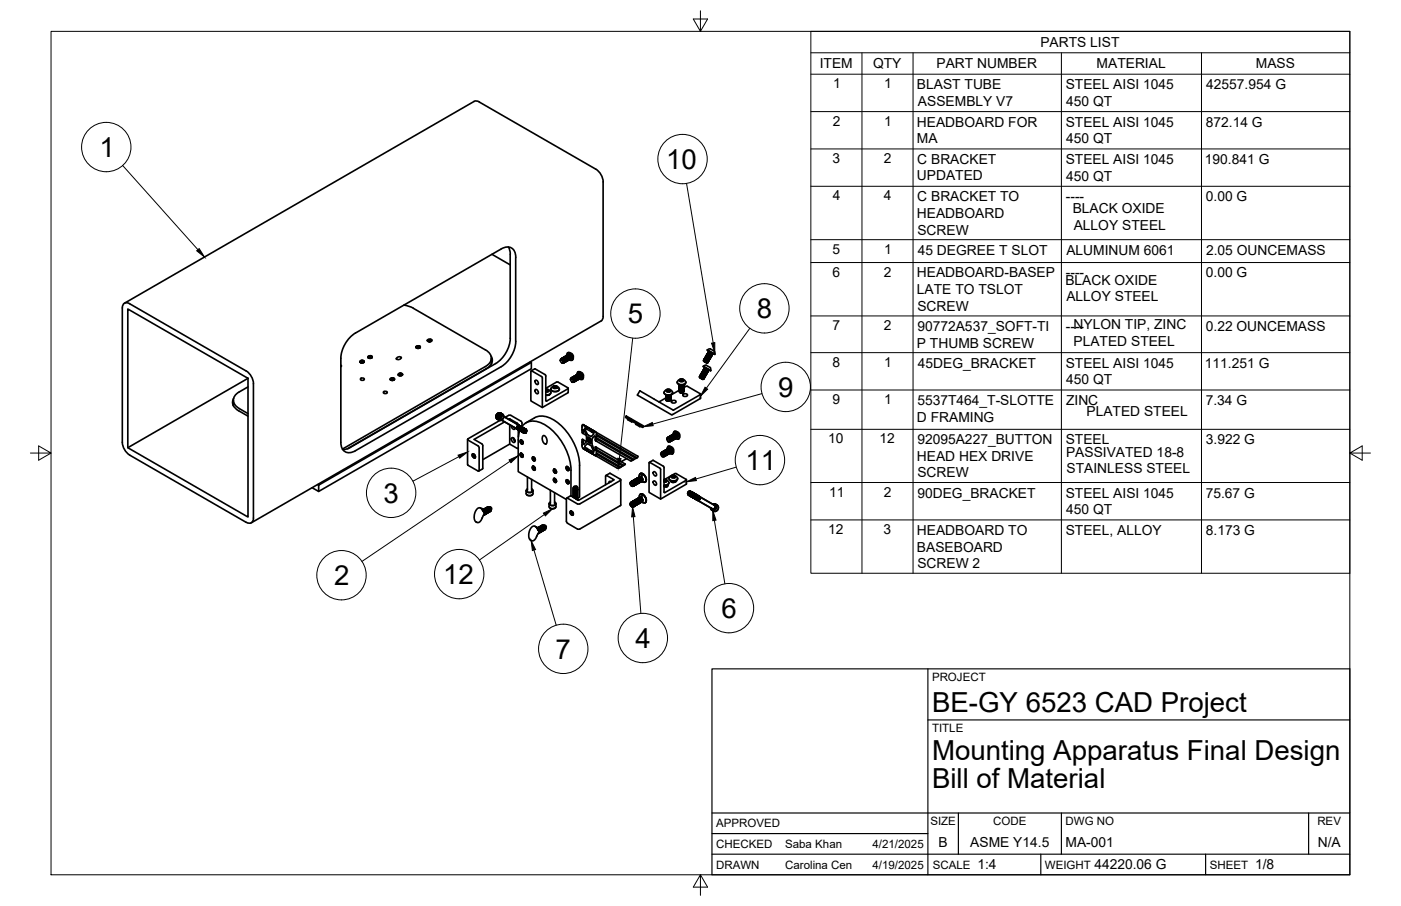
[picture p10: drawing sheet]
<svg xmlns="http://www.w3.org/2000/svg" width="432mm" height="279mm" viewBox="0 0 432 279" stroke-linecap="round" stroke-linejoin="round" font-family="sans-serif">
<defs><g id="words">
<g font-size="8.5">
<text x="30.7" y="48.4">1</text>
<text x="205.4" y="52.1">10</text>
<text x="193.5" y="99.7">5</text>
<text x="233.2" y="98.1">8</text>
<text x="239.8" y="122.3">9</text>
<text x="229.8" y="145">11</text>
<text x="118.2" y="155">3</text>
<text x="103" y="180.5">2</text>
<text x="136.5" y="180.1">12</text>
<text x="222.3" y="190.6">6</text>
<text x="171.2" y="203.2">7</text>
<text x="195.9" y="199.8">4</text>
<text x="287.3" y="219.5">BE-GY 6523 CAD Project</text>
<text x="287.3" y="234.5">Mounting Apparatus Final Design</text>
<text x="287.3" y="243.1">Bill of Material</text>
</g>
<g font-size="4.3">
<text x="320.7" y="14.5">PARTS LIST</text>
<text x="252.7" y="21.1">ITEM</text>
<text x="269.1" y="21">QTY</text>
<text x="288.6" y="21.1">PART NUMBER</text>
<text x="338" y="21.1">MATERIAL</text>
<text x="387.1" y="21.1">MASS</text>
<text x="256.8" y="27.2">1</text>
<text x="272.5" y="27.2">1</text>
<text x="282.6" y="27.5">BLAST TUBE</text>
<text x="328.5" y="27.5">STEEL AISI 1045</text>
<text x="371.8" y="27.5">42557.954 G</text>
<text x="282.9" y="32.6">ASSEMBLY V7</text>
<text x="328.6" y="32.6">450 QT</text>
<text x="256.6" y="38.7">2</text>
<text x="272.5" y="38.7">1</text>
<text x="282.6" y="39">HEADBOARD FOR</text>
<text x="328.5" y="39">STEEL AISI 1045</text>
<text x="371.6" y="39">872.14 G</text>
<text x="282.6" y="44.1">MA</text>
<text x="328.6" y="44.2">450 QT</text>
<text x="256.6" y="50.2">3</text>
<text x="272.4" y="50.2">2</text>
<text x="282.7" y="50.5">C BRACKET</text>
<text x="328.5" y="50.5">STEEL AISI 1045</text>
<text x="371.4" y="50.5">190.841 G</text>
<text x="282.6" y="55.6">UPDATED</text>
<text x="328.6" y="55.7">450 QT</text>
<text x="256.7" y="61.8">4</text>
<text x="272.4" y="61.8">4</text>
<text x="282.7" y="62.1">C BRACKET TO</text>
<text x="328.5" y="62">----</text>
<text x="330.6" y="65.7">BLACK OXIDE</text>
<text x="371.6" y="62.1">0.00 G</text>
<text x="282.6" y="67.2">HEADBOARD</text>
<text x="330.9" y="70.8">ALLOY STEEL</text>
<text x="282.7" y="72.3">SCREW</text>
<text x="256.6" y="78.2">5</text>
<text x="272.5" y="78.2">1</text>
<text x="282.9" y="78.5">45 DEGREE T SLOT</text>
<text x="328.7" y="78.5">ALUMINUM 6061</text>
<text x="371.7" y="78.5">2.05 OUNCEMASS</text>
<text x="256.6" y="85.3">6</text>
<text x="272.4" y="85.3">2</text>
<text x="282.6" y="85.6">HEADBOARD-BASEP</text>
<text x="328.4" y="87.8">BLACK OXIDE</text>
<text x="328.5" y="85.5">----</text>
<text x="371.6" y="85.6">0.00 G</text>
<text x="282.6" y="90.7">LATE TO TSLOT</text>
<text x="282.7" y="95.8">SCREW</text>
<text x="328.7" y="93">ALLOY STEEL</text>
<text x="256.6" y="101.7">7</text>
<text x="272.4" y="101.7">2</text>
<text x="330.9" y="101.5">NYLON TIP, ZINC</text>
<text x="282.6" y="107.2">P THUMB SCREW</text>
<text x="282.7" y="102">90772A537_SOFT-TI</text>
<text x="328.5" y="102">----</text>
<text x="330.9" y="106.6">PLATED STEEL</text>
<text x="371.6" y="102">0.22 OUNCEMASS</text>
<text x="256.6" y="113.1">8</text>
<text x="272.5" y="113.1">1</text>
<text x="282.9" y="113.4">45DEG_BRACKET</text>
<text x="328.5" y="113.4">STEEL AISI 1045</text>
<text x="371.4" y="113.4">111.251 G</text>
<text x="328.6" y="118.5">450 QT</text>
<text x="256.6" y="124.6">9</text>
<text x="272.5" y="124.6">1</text>
<text x="282.7" y="124.9">5537T464_T-SLOTTE</text>
<text x="328.6" y="124.9">ZINC</text>
<text x="371.6" y="124.9">7.34 G</text>
<text x="282.6" y="130">D FRAMING</text>
<text x="334.9" y="128.3">PLATED STEEL</text>
<text x="255.3" y="136.7">10</text>
<text x="271" y="136.7">12</text>
<text x="282.7" y="137">92095A227_BUTTON</text>
<text x="328.5" y="137">STEEL</text>
<text x="371.6" y="137">3.922 G</text>
<text x="282.6" y="142.1">HEAD HEX DRIVE</text>
<text x="328.6" y="140.8">PASSIVATED 18-8</text>
<text x="282.7" y="147.2">SCREW</text>
<text x="328.7" y="146">STAINLESS STEEL</text>
<text x="255.6" y="153.1">11</text>
<text x="272.4" y="153.1">2</text>
<text x="282.7" y="153.4">90DEG_BRACKET</text>
<text x="328.5" y="153.4">STEEL AISI 1045</text>
<text x="371.6" y="153.4">75.67 G</text>
<text x="328.6" y="158.6">450 QT</text>
<text x="255.3" y="164.7">12</text>
<text x="272.4" y="164.7">3</text>
<text x="282.6" y="165">HEADBOARD TO</text>
<text x="328.5" y="165">STEEL, ALLOY</text>
<text x="371.6" y="165">8.173 G</text>
<text x="282.6" y="170.1">BASEBOARD</text>
<text x="282.7" y="175.2">SCREW 2</text>
<text x="289.3" y="261.2">B</text>
<text x="299.1" y="261.2">ASME Y14.5</text>
<text x="328.4" y="261.2">MA-001</text>
<text x="406.1" y="261.2">N/A</text>
<text x="301.2" y="268.1">1:4</text>
<text x="337.3" y="268.1">44220.06 G</text>
<text x="386.8" y="268.1">1/8</text>
</g>
<g font-size="3.5">
<text x="287.3" y="210.1">PROJECT</text>
<text x="287.3" y="225.8">TITLE</text>
<text x="220.7" y="255.2">APPROVED</text>
<text x="286.7" y="254.5">SIZE</text>
<text x="306.1" y="254.5">CODE</text>
<text x="328.4" y="254.5">DWG NO</text>
<text x="406" y="254.5">REV</text>
<text x="220.7" y="261.5">CHECKED</text>
<text x="242" y="261.5">Saba Khan</text>
<text x="268.9" y="261.5">4/21/2025</text>
<text x="220.7" y="267.9">DRAWN</text>
<text x="242" y="267.9">Carolina Cen</text>
<text x="268.9" y="267.9">4/19/2025</text>
<text x="287.5" y="267.9">SCALE</text>
<text x="322.1" y="267.9">WEIGHT</text>
<text x="372.9" y="267.9">SHEET</text>
</g>
</g></defs>
<g fill="none" stroke="#000" stroke-width=".51">
<path d="M185.9 56.1v41.5M185.9 56.1l-.2-1.3-.6-1.2-1.5-1.4-35.9-20.8-1.2-.3-108.1 62.4M151.6 78.4l5.6 3.3M154.5 76.8a2.73 2.73 0 0 1 3.1-.3 2.73 2.73 0 0 1 1.3 2.9l.1 25.9a9.9 9.9 0 0 1-4.5 7.8l-45 25.9a2.74 2.74 0 0 1-3.1 .3 2.74 2.74 0 0 1-1.3-2.9v-25.9a9.9 9.9 0 0 1 4.4-7.8l45-25.9M156.7 76.2l.5 1.2 .1 1M157.2 78.4l.1 25.9a9.9 9.9 0 0 1-4.5 7.8l-44.9 25.9-.9 .4-1.3 .2M39.4 95.3l37 21.4v42.7l-37-21.3zM124.5 94.1l2.9 1M127.4 95.1l22.2 12.8a2.74 2.74 0 0 1 1.8 2.6 2.74 2.74 0 0 1-1.8 2.6l-44.1 25.4M185.9 97.6l-.2 .9-.5 .5-107.8 62.2M75.9 114.4l-36-20.7a1.37 1.37 0 0 0-1.5-.2 1.37 1.37 0 0 0-.7 1.5v41.4M75.9 114.4l1.4 1.4 .6 1.2 .2 1.3v41.5"/>
<path d="M76.4 119.3a7.5 7.5 0 0 0-4.3 3.2 2.76 2.76 0 0 0 1.7 3.5M76.4 116.7l-37 21.4M105.1 112.6l.1 .3-.1 .2M111 111.3h.1a.55 .55 0 0 1 .7-.2 .55 .55 0 0 1 .3 .7l-.3 .1a.53 .53 0 0 1-.6 0 .53 .53 0 0 1-.2-.6zM111.1 111.8h.9M111.2 111.8h.8M111.2 116.7l.6-.1 .5 .4-.8 .3-.4-.3zM111.3 111.2h.4M111.4 111.4h.3M111.4 111.6h.3M111.4 111.8h.3M111.4 111.9h.3"/>
<path d="M111.6 111.1l.5 .2a.53 .53 0 0 1-.4 .6 .53 .53 0 0 1-.6-.4l.5-.2 .6 .3a.84 .84 0 0 0-1.2 0M112.2 111.7l-.5-.2-.7 .2 .5-.2 .6 .2M113.5 110.3l.5-.2 .6 .2zM113.6 110.4h.9M113.6 110.4h.8M113.9 109.9h.3M113.9 110.1h.3M113.9 110.3h.3M113.9 110.5h.3M114 109.7a.41 .41 0 0 0-.6 .2 .41 .41 0 0 0 .3 .5M114 109.7l.6 .2a.53 .53 0 0 1-.5 .6 .53 .53 0 0 1-.6-.5l.6-.1 .6 .3a.82 .82 0 0 0-1.2 0M114.1 109.7a.49 .49 0 0 1 .6 .5 .49 .49 0 0 1-.8 .3h-.2"/>
<path d="M114.2 109.7h-.4M120.3 116.7l.1-.1a.56 .56 0 0 1 .8-.1 .56 .56 0 0 1 .2 .7l-.3 .1a.53 .53 0 0 1-.6 0 .53 .53 0 0 1-.2-.6zM120.3 117a.8 .8 0 0 1 1.2 0M120.5 117.2h.8M120.7 116.8h.4M120.7 116.9h.4M120.7 117.2h.4M120.8 117.3h.2M120.9 116.5l.6 .2a.53 .53 0 0 1-.5 .6 .53 .53 0 0 1-.6-.5l.6-.1 .6 .3M121.1 116.5l-.5 .1M121.5 117.1l-.6-.2-.5 .2 .7-.2 .4 .2M122.3 110.3l.5-.2h.8a.75 .75 0 0 1-.6 .8 .75 .75 0 0 1-.8-.4z"/>
<path d="M122.8 115.3l.1-.1a.56 .56 0 0 1 .7-.1 .56 .56 0 0 1 .3 .7l-.3 .1a.52 .52 0 0 1-.6 0 .52 .52 0 0 1-.2-.6zM122.8 115.7l.7-.2 .5 .2M122.9 115.7l.5-.2 .5 .2M122.9 115.8h.9M123 115.8h.8M123.1 115.1h.4M123.2 115.3h.3M123.2 115.5h.3M123.2 115.7h.3M123.3 115.9h.2M123.4 115.1l.5 .2a.53 .53 0 0 1-.4 .6 .53 .53 0 0 1-.6-.5l.5-.1 .6 .3a.84 .84 0 0 0-1.2 0M128.2 107a.7 .7 0 0 1 .7-.2 .7 .7 0 0 1 .5 .5 .85 .85 0 0 0-1.2-.1l.6-.2 .6 .3"/>
<path d="M128.2 107.1l.7-.3 .6 .4M128.2 107l.2 .3 .5 .1h-.2M128.3 107.3l.5-.2 .5 .2h-.9M128.5 107.4h.6M128.6 106.8h.3M128.6 107h.3M128.6 107.2h.3M129.2 106.7l.3 .1M129.5 106.8a.45 .45 0 0 1-.1 .5 .45 .45 0 0 1-.5 .1M129.5 106.9l-.6-.3-.7 .4M131.8 105.2a.85 .85 0 0 1 1.1 0M131.8 105.2l1.1 .1"/>
<path d="M131.9 105.3h.9M132.1 105.3l.5 .1M132.1 104.8h.4M132.1 105h.4M132.1 105.2h.4M132.7 104.6l.4 .3M132.7 104.6h-.6l-.4 .4a.7 .7 0 0 1 .7-.3 .7 .7 0 0 1 .6 .5 .8 .8 0 0 0-1.2-.1M132.8 104.6a.42 .42 0 0 1 .2 .6 .42 .42 0 0 1-.6 .2M133 105.2l-.5-.4-.7 .1 .1 .4 .5 .1h-.2M149.9 113.7l-42.8 24.7M151.4 109.9a2.65 2.65 0 0 1-1.5 3.8M151.4 110.5v1.7"/>
<path d="M151.5 111.9v.2M163.4 111.6l.4 .2v1.9l-65.6 37.9M163.6 114.6v9l3.6 2.1 7.8-4.6 .1-1.3M163.6 114.5l.3-.1 3 1.7 .3 .5M163.8 111.8l-65.6 37.8v2l-2-1.2M164.8 113.8l-1.1 .6M164.8 113.8l3.4 2 .2 7.9 6.7-4-3.4-1.9-3.5 2M164.9 117.3a.76 .76 0 0 1 .9 .4 .76 .76 0 0 1-.1 .9l-.7-.5zM167.2 116.6v9.1M169.8 120a1.44 1.44 0 0 0 1.3 .8 1.44 1.44 0 0 0 1.3-.8M169.8 119.8a1.37 1.37 0 0 0 2.3 .6l.3-.6M169.8 119.8a1.39 1.39 0 0 1 1.3-.8 1.39 1.39 0 0 1 1.2 .8"/>
<path d="M170.5 119.1l.9-.1 .4 .3a.76 .76 0 0 1-.7 .5 .76 .76 0 0 1-.7-.5zM170.6 119.2a.54 .54 0 0 1 .6-.2 .54 .54 0 0 1 .4 .6 .54 .54 0 0 1-.7 .1 .54 .54 0 0 1-.3-.5zM170.9 119.5v-.4l-.4 .2 .1 .3M170.9 119.1l.6 .1M171.5 119.2v.4zM171.5 119.6l-.8 .1M172.8 111l.5 .1 .2 .7-.6-.1zM172.9 110.7a.75 .75 0 0 1 .9 .3 .75 .75 0 0 1-.1 .9M173 110.6h.1M173 110.6a.87 .87 0 0 1 .8 1.3M173.1 110.9l.7 .8-.1 .3h-.3M173.1 110.9l.4 .4 .1 .5"/>
<path d="M173.1 110.9l.3 .2M173.1 110.6a.79 .79 0 0 1 .8 .3 .79 .79 0 0 1 0 .9M173.1 111.9h.1M173.2 110.5a.84 .84 0 0 1 .8 .4 .84 .84 0 0 1 0 .9M173.3 110.5a.76 .76 0 0 1 .8 .3 .76 .76 0 0 1 0 .9M173.4 110.4a.86 .86 0 0 1 .8 1.3M173.4 110.4h-.1M173.4 111.2l.1 .1a.34 .34 0 0 1 .1 .4 .34 .34 0 0 1-.4 .2M173.4 110.4a.78 .78 0 0 1 .9 .3 .78 .78 0 0 1 0 .9M173.5 110.9l.3 .5M173.5 110.3a.85 .85 0 0 1 .9 1.2M173.6 110.3a.78 .78 0 0 1 .8 .3 .78 .78 0 0 1 0 .9"/>
<path d="M173.6 111.1l.2 .5-.2 .4M173.6 111.1l-.1-.1a.42 .42 0 0 0-.5-.3 .42 .42 0 0 0-.3 .5M173.6 111.1l.2 .5M173.7 110.8l.2 .5M173.7 110.2a.86 .86 0 0 1 .8 1.3M173.8 110.2a.77 .77 0 0 1 .8 .3 .77 .77 0 0 1 0 .9M173.8 111.9h.1M173.8 110.7l.3 .5M173.9 110.1a.87 .87 0 0 1 .8 1.3M174 110.1a.79 .79 0 0 1 .8 .3 .79 .79 0 0 1 0 .9M174 110.6l.3 .5M174.1 110a.87 .87 0 0 1 .8 1.3"/>
<path d="M174.1 110h-.1M174.1 110a.79 .79 0 0 1 .9 .3 .79 .79 0 0 1 0 .9M174.2 110.5l.3 .5M174.2 109.9a.84 .84 0 0 1 .8 .4 .84 .84 0 0 1 0 .9M174.3 109.9a.76 .76 0 0 1 .9 .3 .76 .76 0 0 1-.1 .9M174.4 110.4l.2 .5M174.4 111.5l-.1 .1M174.4 109.8a.85 .85 0 0 1 .8 1.3M174.5 109.8a.78 .78 0 0 1 .8 .3 .78 .78 0 0 1 0 .9M174.5 111.5h.1M174.5 110.3l.3 .5M174.6 109.7a.85 .85 0 0 1 .8 1.2"/>
<path d="M174.7 110.2l.3 .5M174.8 109.6h.1M174.8 109.6a.86 .86 0 0 1 .8 1.2M174.9 109.6a.79 .79 0 0 1 .8 .3 .79 .79 0 0 1 0 .9M174.9 111.3h.1M174.9 110.1l.3 .5M174.9 108.9a1.44 1.44 0 0 1 1.4 .6 1.44 1.44 0 0 1 0 1.6M174.9 109.5h.1M174.9 109.5a.87 .87 0 0 1 .9 1.2M175 109.5a.79 .79 0 0 1 .9 .3 .79 .79 0 0 1 0 .9M175.1 110l.2 .5M175.1 109.4a.85 .85 0 0 1 .9 1.2"/>
<path d="M175.2 109.3a.83 .83 0 0 1 .8 .4 .83 .83 0 0 1 0 .9M175.2 108.7a1.39 1.39 0 0 1 1.4 .7 1.39 1.39 0 0 1-.1 1.5M175.3 109.9l.2 .5M175.4 109.8l.3 .5M175.4 110.9v.1M175.5 110.9a.79 .79 0 0 0 0-.9 .79 .79 0 0 0-.8-.3 .66 .66 0 0 1 .4-.9 1.63 1.63 0 0 1 1.1 2.3l-.8-.2M175.6 110.8h.1M175.6 109.7l.3 .5M175.8 110.7h.1M175.9 117.1a.5 .5 0 0 1 .4-.6 .5 .5 0 0 1 .5 .5l.2 .5-.3 .4M175.9 117.1a.58 .58 0 0 1 .8-.2 .58 .58 0 0 1 .1 .8l-.4 .1M175.9 110.2v.4"/>
<path d="M175.9 116.9l.6 .1 .1 .7-.5-.1zM176 110.6l-.1 .1M176 116.6a.85 .85 0 0 1 .9 1.2M176.1 116.5a.78 .78 0 0 1 .9 .3 .78 .78 0 0 1 0 1M176.2 116.5a.85 .85 0 0 1 .9 1.2M176.3 117.8h.1M176.3 116.4a.79 .79 0 0 1 .9 .3 .79 .79 0 0 1-.1 .9M176.3 111.1h-.1M176.3 116.8l.5 .7M176.4 116.4a.86 .86 0 0 1 .8 1.2M176.4 116.4h.1M176.5 116.3a.78 .78 0 0 1 .8 .3 .78 .78 0 0 1 0 .9"/>
<path d="M176.6 116.3a.85 .85 0 0 1 .8 1.2M176.7 116.2a.77 .77 0 0 1 .8 .3 .77 .77 0 0 1 0 .9M176.7 116.8l.3 .5M176.7 116.2h.1M176.8 116.2a.86 .86 0 0 1 .8 1.2M176.8 116.1a.79 .79 0 0 1 .9 .3 .79 .79 0 0 1 0 .9M176.9 116.7l.3 .5M176.9 116.1h.1M176.9 116.1a.87 .87 0 0 1 .9 1.2M177 116a.79 .79 0 0 1 .9 .3 .79 .79 0 0 1-.1 .9M177.1 116.6l.2 .5M177.1 117.7h-.1"/>
<path d="M177.1 116a.85 .85 0 0 1 .8 1.2M177.2 115.9a.77 .77 0 0 1 .9 .3 .77 .77 0 0 1-.1 .9M177.2 116.5l.3 .4M177.3 115.9a.84 .84 0 0 1 .8 .3 .84 .84 0 0 1 0 .9M177.4 115.8a.78 .78 0 0 1 .8 .3 .78 .78 0 0 1 0 .9M177.4 116.4l.3 .4M177.5 115.7a.87 .87 0 0 1 .8 1.3M177.5 115.7l-.1 .1M177.5 115.7a.78 .78 0 0 1 .9 .3 .78 .78 0 0 1 0 .9M177.6 117.4h.1M177.6 116.3l.3 .4M177.6 115.7a.85 .85 0 0 1 .9 1.2"/>
<path d="M177.7 115.6a.77 .77 0 0 1 .9 .3 .77 .77 0 0 1-.1 .9M177.8 117.3h.1M177.8 116.2l.2 .4M177.8 115.5h.1M177.8 115.5a.87 .87 0 0 1 .9 1.3M177.8 115.5a.69 .69 0 0 1 .5-.9 .69 .69 0 0 1 .9 .6l.5 1.1a.62 .62 0 0 1-.3 .7 .62 .62 0 0 1-.8-.2M177.9 115.5a.79 .79 0 0 1 .9 .3 .79 .79 0 0 1-.1 .9M177.9 117.2h.1M177.9 116.1l.3 .4M178 115.4h.1M178 115.4a.87 .87 0 0 1 .8 1.3M178.1 115.4a.79 .79 0 0 1 .8 .3 .79 .79 0 0 1 0 .9"/>
<path d="M178.1 116l.3 .4M178.2 114.7h-.1M178.2 114.7a1.5 1.5 0 0 1 1.2 2.3M178.2 115.3a.86 .86 0 0 1 .8 1.3M178.2 115.3v.1M178.3 115.3h.4zM178.3 115.9l.3 .4M178.4 114.6a1.39 1.39 0 0 1 1.3 .7 1.39 1.39 0 0 1-.1 1.5M178.5 115.8l.3 .4M178.5 116.9h.1M178.6 116.8h.1M178.7 115.7l.2 .4"/>
<path d="M178.7 115.3h-.3M178.7 115.3l.5 .7-.1 .5M178.8 116.7h.1M179 116.6h.1M208.7 117.9a1.44 1.44 0 0 0 1.3 .8 1.44 1.44 0 0 0 1.3-.8M208.8 117.7a1.37 1.37 0 0 0 2.3 .6l.2-.6M208.8 117.7a1.39 1.39 0 0 1 1.2-.8 1.39 1.39 0 0 1 1.3 .8M209.3 118.7h.1M209.3 119.1h.1M209.3 119.3h.1M209.3 119.7h.1M209.5 117l.8-.1 .5 .3a.76 .76 0 0 1-.8 .5 .76 .76 0 0 1-.7-.5z"/>
<path d="M209.7 119.7h.6M209.7 119.5h.6M209.7 119.3h.6M209.7 119.1h.6M209.7 118.9h.6M209.9 117.5v-.5l-.4 .2 .1 .4M209.9 117l.6 .1M209.9 117l-.3 .1a.52 .52 0 0 0 .4 .5 .52 .52 0 0 0 .6-.4l-.1-.1M210.3 119.9h-.6M210.4 117.6l.2-.2-.1-.3v.4l-.8 .1M210.7 118.6a.97 .97 0 0 1-1.4 0 .82 .82 0 0 0 .8 .5 .82 .82 0 0 0 .7-.5 .87 .87 0 0 1-1.5 .1M210.8 118.7a.77 .77 0 0 1-.7 .6 .77 .77 0 0 1-.8-.5"/>
<path d="M210.8 118.9a.78 .78 0 0 1-.7 .6 .78 .78 0 0 1-.8-.5M210.8 119.1a.78 .78 0 0 1-.7 .6 .78 .78 0 0 1-.8-.5M210.8 119.3a.77 .77 0 0 1-.7 .6 .77 .77 0 0 1-.8-.5M210.8 119.7a.78 .78 0 0 1-.7 .6 .78 .78 0 0 1-.8-.5M210.8 119.9a.77 .77 0 0 1-.7 .6 .77 .77 0 0 1-.8-.5M210.8 119.8a.86 .86 0 0 1-1.5 .1M210.8 119.6a.85 .85 0 0 1-1.5 .1M210.8 119.4a.86 .86 0 0 1-1.5 .1M210.8 119.2a.87 .87 0 0 1-1.5 .1M210.8 119a.85 .85 0 0 1-1.5 .1M210.8 118.8a.86 .86 0 0 1-1.5 .1M210.8 118.8h.1"/>
<path d="M210.8 119.2h.1M210.8 119.4h.1M210.8 119.8h.1M211.4 119.2l-.6 .3a.78 .78 0 0 1-.7 .6 .78 .78 0 0 1-.8-.5M211.4 119.1h.5M211.9 119.2l3.9 2.2M215.6 116.2l1.1 .8M215.6 116.2l.7 .4M215.6 116.2h.1M215.6 116.1l1.4 .6M215.6 116.1l.1 .1M215.6 116l1.4 .7"/>
<path d="M215.6 116h.2M215.6 116v.1M215.7 116.2l1.1 .5M215.7 116.2h.1M215.8 115.8l1.3 .7M215.8 115.8l.1 .2M215.8 116.5l.9 .4M215.8 115.8h.1M215.8 115.8h.2M215.8 116l1.1 .5M215.9 116l1 .5M215.9 116h-.1"/>
<path d="M215.9 115.6l1.3 .7M215.9 115.6l.1 .2M215.9 115.6l1.4 .6M215.9 115.6h.2M215.9 115.6h.1M216 115.8l1 .5M216 115.8h.1M216 115.4l1.4 .7M216 115.4l.1 .2M216 115.4l1.4 .6M216 115.4h.1M216 115.4h.2"/>
<path d="M216.1 115.6l1.1 .5M216.1 115.6h.1M216.1 115.2l1.4 .6M216.1 116.7l.6 .2M216.1 115.2l.1 .2M216.2 115.2l1.3 .6M216.2 115.2h-.1M216.2 115.2h.1M216.2 115.4l1.1 .5M216.2 115.4l1.1 .4M216.2 115.4h.1M216.3 115l1.3 .6"/>
<path d="M216.3 115v.1M216.3 115h.1M216.3 115h.2M216.3 115.2l1.1 .5M216.3 115.1l1.1 .5M216.3 115.1v.1M216.4 114.8l1.3 .6M216.4 114.7l1.4 .7M216.4 114.7v.1M216.4 114.8l.1 .1M216.4 114.7h.2M216.5 115l1 .4"/>
<path d="M216.5 114.9l1.1 .5M216.5 114.9v.1M216.5 114.6l1.4 .6M216.5 114.5l1.4 .7M216.5 114.5v.1M216.5 114.6l.1 .1M216.6 114.7l1.1 .5M216.6 114.7h.1M216.6 114.3l1.4 .7M216.6 114.3l1.4 .6M216.6 114.3h.1M216.6 114.3l.1 .2"/>
<path d="M216.6 114.3h.2M216.7 116.9v.1M216.7 116.9h.1M216.7 116.9h.2M216.7 114.5l1.1 .5M216.7 114.5h-.2M216.7 114.5h.1M216.7 114.1l1.4 .7M216.7 116.9l-.4-.3 .6 .3M216.7 116.9l-.9-.4 .9 .5M216.7 114.1l.2 .2M216.8 114.1l1.3 .6"/>
<path d="M216.8 114.1h-.1M216.8 114.1h.2M216.8 112.9l2.3 1.4M216.8 116.7l.1 .2M216.8 116.7h.2M216.8 116.7h.1M216.8 111.2l1.1 .7M216.8 111.2l.8 .4M216.8 114.3l1.1 .5M216.8 111.2h.2M216.9 114.3l1 .5M216.9 114.3h-.1"/>
<path d="M216.9 111l1.3 .7M216.9 113.9l1.3 .6M216.9 111l.1 .2M216.9 116.9h.1M216.9 113.9l.1 .2M216.9 111l1.3 .6M216.9 113.9h.1M216.9 111h.1M216.9 111h.2M216.9 113.9h.2M216.9 116.5l.1 .2M216.9 116.5h.2"/>
<path d="M216.9 116.5h.1M217 111.2l1 .5M217 114.1l1 .5M217 111.2l1.1 .5M217 114.1l1.1 .5M217 111.2h.1M217 114.1h.1M217 110.8l1.4 .6M217 113.7l1.4 .6M217 110.8l.1 .2M217 116.7h.1M217 113.7l.1 .2"/>
<path d="M217 111.5l.9 .4M217 113.7h.1M217 110.8h.1M217 110.8h.2M217 113.7h.2M217 116.3l.1 .2M217 116.3h.2M217.1 116.3h-.1M217.1 111l1.1 .5M217.1 113.9l1.1 .5M217.1 111l1.3 .4M217.1 113.9l1.1 .4"/>
<path d="M217.1 111h.1M217.1 113.9h.1M217.1 110.6l1.4 .6M217.1 113.5l1.4 .6M217.1 110.6l.1 .1M217.1 116.5h.1M217.1 113.5l.1 .1M217.1 113.4l1.4 .7M217.1 110.6h.1M217.1 113.4v.1M217.1 110.6h.2M217.2 116.1h.2"/>
<path d="M217.2 116.1h.1M217.2 116.1l.1 .1M217.2 110.8l1.1 .5M217.2 113.7l1.1 .4-.2-.1M217.2 113.3v.1M217.2 110.7l1.1 .5M217.2 113.6l.9 .4M217.2 110.7v.1M217.2 113.6v.1M217.3 110.4l1.3 .6M217.3 110.4v.1M217.3 116.2l-.1 .1"/>
<path d="M217.3 110.3l1.3 .7M217.3 110.3v.1M217.3 110.3h.2M217.3 115.8v.1M217.3 115.9l.1 .1M217.3 115.8h.2M217.3 110.6l1.1 .4M217.4 110.5l1 .5M217.4 110.5l-.1 .1M217.4 110.2l1.3 .6M217.4 111.7l.5 .2M217.4 110.2l.1 .1"/>
<path d="M217.4 116v.1M217.4 110.1l1.4 .7M217.4 110.1v.1M217.4 115.6v.1M217.4 115.7l.1 .1M217.4 115.6h.2M217.5 110.3l1 .5M217.5 110.3h.1M217.5 109.9l1.4 .7M217.5 109.9l.1 .2M217.5 115.8h.1M217.5 109.9l1.4 .6"/>
<path d="M217.5 109.9h.1M217.5 109.9h.2M217.6 115.4h-.1M217.6 115.4v.2M217.6 110.1l1.1 .5M217.6 110.1h.1M217.6 110.1h-.2M217.6 112.6l-.8 .3M217.6 109.7l1.4 .7M217.6 112.6l.5 .3a1.16 1.16 0 0 1 1 1.3M217.6 109.7l.1 .2M217.6 115.6h.1"/>
<path d="M217.7 109.7l1.3 .6M217.7 109.7h-.1M217.7 109.7h.1M217.7 115.2l.1 .2M217.7 115.2h.1M217.7 115.2h.2M217.7 109.9l1.1 .5M217.7 109.9h.1M217.7 115.4h-.1M217.8 109.5l1.3 .6M217.8 109.5h.1M217.8 109.5v.2"/>
<path d="M217.8 115.4h-.1M217.8 109.5h.2M217.8 115l.1 .2M217.8 115h.1M217.8 115h.2M217.8 109.7l1.1 .5M217.8 109.7h.1M217.9 109.3l1.3 .6M217.9 109.3l1.4 .6M217.9 109.3h.1M217.9 109.3l.1 .2M217.9 115.2h.1"/>
<path d="M217.9 111.9h.1M217.9 109.3h.2M217.9 114.8l.1 .1M217.9 111.9h.2M217.9 114.8h.1M217.9 114.8h.2M218 109.5l1 .5M218 109.5l1.1 .4M218 109.5h.1M218 111.8l.1 .1M218 111.8l-.4-.2 .5 .2M218 111.8l-1-.3 .9 .4"/>
<path d="M218 109.1l1.4 .6M218 109l1.4 .7M218 109v.1M218 109h.2M218 109.1l.1 .1M218 115h.1M218 107.9l2.3 1.3M218 111.7l.1 .1M218 114.6l.1 .1M218 107.9a1.73 1.73 0 0 1 2.2 .4l.1 .9M218.1 111.7h-.1M218.1 111.7h.1"/>
<path d="M218.1 114.6h-.1M218.1 114.6h.1M218.1 109.3l1.1 .4M218.1 109.2l1.1 .5M218.1 109.2v.1M218.1 108.9l1.4 .6M218.1 108.9l.1 .1M218.1 108.8l1.4 .7M218.1 114l.3 .1M218.1 108.8h.1M218.1 111.8v.1M218.1 108.8h.2"/>
<path d="M218.1 114.7v.1M218.2 111.5v.1M218.2 114.3v.2M218.2 114.3h.2M218.2 111.4v.1M218.2 114.3v.1M218.2 109l1.1 .5M218.2 109h.1M218.2 108.6l1.4 .7M218.2 111.6v.1M218.2 114.5h.1M218.2 108.6l.2 .2"/>
<path d="M218.3 108.6l1.3 .6M218.3 108.6h-.1M218.3 108.6h.2M218.3 111.2h.2M218.3 111.3l.1 .1M218.3 111.2v.1M218.3 108.8l1.1 .5M218.4 108.8l1 .5M218.4 108.8h-.1M218.4 108.4l1.4 .7M218.4 111.4h.1M218.4 114.3h.1"/>
<path d="M218.4 108.4l.1 .2M218.4 114.1v.2M218.4 114.1h.1M218.4 108.4l1.4 .6M218.4 108.4h.1M218.4 111h.1M218.4 111l.1 .2M218.5 108.6l1 .5-.1-.1M218.5 108.3v.1M218.5 108.6l.9 .4M218.5 108.6h.1M218.5 108.4l1.3 .6"/>
<path d="M218.5 111.2h.1M218.5 114.1h.1M218.5 110.8h.1M218.5 110.8l.1 .2M218.5 110.8h.2M218.6 111h-.2M218.6 111h.1M218.7 110.6h.1M218.7 110.6l.1 .2M218.7 110.6h.2M218.8 110.8h-.1M218.8 110.4h.1"/>
<path d="M218.8 110.4l.1 .1M218.8 110.4h.2M218.9 110.6h.1M218.9 110.2l.1 .1M218.9 110.2h.2M218.9 110.2h.1M219 110.3v.1M219 109.9l.1 .2M219.1 109.9l-.1 .1M219.1 109.9h.1M219.1 110.1h.1M219.2 109.7l.1 .2"/>
<path d="M219.2 109.7h.1M219.2 109.7h.2M219.3 109.9h-.1M219.3 109.5l.1 .2M219.3 109.5h.2M219.3 109.5h.1M219.4 109l.2 .1M219.4 109.7h.1M219.4 109.3l.1 .2M219.4 109.3h.1M219.4 109.3h.2M219.5 109.5h.1"/>
<path d="M219.6 109.2v.1M219.6 109.1v.1M219.6 109.1h.1M219.8 109v.1M37.7 136.4l.2 1.3 .7 1.2 1.4 1.4M71.9 123.4v1.7M71.9 125h.1M72 122.9a2.66 2.66 0 0 0 1.5 3.8l2.9 1.6M73.8 126l2.6 1.6M118.3 120.8l.6-.1 .5 .4-.8 .3-.4-.3zM144.1 135.5l.1 7.9 3.1 1.8 .4-.2M153.2 129.2l.6 .4"/>
<path d="M153.2 129.2h.1M153.3 128.1h.1a.43 .43 0 0 1 .7-.3 .43 .43 0 0 1 0 .7 .43 .43 0 0 1-.6 .3 .43 .43 0 0 1-.1-.7zM153.3 127.6a.9 .9 0 0 1 1.3 .2 .9 .9 0 0 1-.4 1.3 .9 .9 0 0 1-1.3-.2 .9 .9 0 0 1 .4-1.3zM153.3 127.6a.86 .86 0 0 1 1.3 .2 .86 .86 0 0 1-.4 1.2 .86 .86 0 0 1-1.3-.2 .86 .86 0 0 1 .4-1.2zM153.5 127.9a.48 .48 0 0 1 .7 .3 .48 .48 0 0 1-.4 .6 .48 .48 0 0 1-.6-.4l.6 .4-.1-.2 .5-.5zM153.5 127.9l.5 .2-.3 .5-.5-.2zM154.1 129.7l-10 5.7 .2 .3 3 1.8 .3 .4 .1 7.2M154.2 127.4h.1a1.14 1.14 0 0 1 .9 1.2 1.14 1.14 0 0 1-1.1 1.1l-.3-.1M154.6 129.6l4.2 2.4M155.2 128.4l4.1 2.4M155.5 130.1l-9.4 5.4 2.4 1.3 .3 .7v6.9l-1.2 .9M155.7 128.7l1.5-.7 3.3 1.9"/>
<path d="M157.1 129.2l2.3 1.3 .4 .5M157.1 129.2l-.3 .1M157.1 129.2v.3M157.1 131v5.9M157.7 135a.85 .85 0 0 1 .9 .5 .85 .85 0 0 1-.2 1l-.8-.8zM158.2 135l.6 1.1M158.3 135.1l.5 .8M158.5 131.8l.3 .2M158.8 132h.1M158.9 132l.1 .1M159.2 132.2h.1M159.3 130.8l.1 .1"/>
<path d="M159.3 130.8a.66 .66 0 0 1 .2 .8 .66 .66 0 0 1-.8 .3M159.4 138.3l-2.3-1.4-8.3 4.9M159.4 138.3h.3M159.4 132.3l.1 .1M159.4 130.9a.63 .63 0 0 1 .2 .8 .63 .63 0 0 1-.7 .3 .63 .63 0 0 0 .7-.3 .63 .63 0 0 0-.2-.8zM159.4 130.9h.1M159.4 130.9a.63 .63 0 0 1 .2 .8 .63 .63 0 0 1-.8 .3M159.5 130.9a.64 .64 0 0 1 .1 .8 .64 .64 0 0 1-.8 .2l-.1 .3a.77 .77 0 0 1-.9-.1 .77 .77 0 0 1-.2-.8M159.5 130.9v.7l-.6 .4M159.5 130.9a.65 .65 0 0 1 .1 .8 .65 .65 0 0 1-.7 .3M159.5 130.9a.64 .64 0 0 1 .2 .8 .64 .64 0 0 1-.7 .4M159.5 130.9a.63 .63 0 0 1 .2 .8 .63 .63 0 0 1-.8 .3"/>
<path d="M159.6 130.9a.64 .64 0 0 1 .1 .8 .64 .64 0 0 1-.7 .4 .64 .64 0 0 0 .7-.4 .64 .64 0 0 0-.1-.8zM159.6 131h.1M159.6 131a.63 .63 0 0 1 .2 .8 .63 .63 0 0 1-.8 .3h.1M159.6 132.4l.1 .1M159.7 131a.64 .64 0 0 1 .1 .8 .64 .64 0 0 1-.7 .3 .65 .65 0 0 0 .7-.3 .65 .65 0 0 0-.1-.8zM159.7 131a.63 .63 0 0 1 .1 .8 .63 .63 0 0 1-.7 .3M159.7 131l.1 .1M159.7 131a.62 .62 0 0 1 .2 .9 .62 .62 0 0 1-.8 .2M159.7 135.7v9.8l14.9 8.5M159.7 131.1a.63 .63 0 0 1 .2 .8 .63 .63 0 0 1-.7 .3 .63 .63 0 0 0 .7-.3 .63 .63 0 0 0-.2-.8zM159.7 132.5v2.2M159.8 131.1a.63 .63 0 0 1 .1 .8 .63 .63 0 0 1-.8 .2"/>
<path d="M159.9 131.1a.63 .63 0 0 1 .1 .8 .63 .63 0 0 1-.7 .3 .63 .63 0 0 0 .7-.3 .63 .63 0 0 0-.1-.8zM159.9 131.1h-.1a.62 .62 0 0 1 .2 .8 .62 .62 0 0 1-.8 .3M159.9 131.1a.65 .65 0 0 1 .1 .8 .65 .65 0 0 1-.7 .3M159.9 131.1a.64 .64 0 0 1 .2 .8 .64 .64 0 0 1-.7 .4M159.9 131.1a.63 .63 0 0 1 .2 .9 .63 .63 0 0 1-.8 .3h.1M160 131.2a.64 .64 0 0 1 .1 .8 .64 .64 0 0 1-.7 .3 .64 .64 0 0 0 .7-.3 .64 .64 0 0 0-.1-.8zM160 131.2h.1M160 131.2a.62 .62 0 0 1 .2 .8 .62 .62 0 0 1-.8 .3M160 132.7h.1M160.1 131.2a.65 .65 0 0 1 .1 .8 .65 .65 0 0 1-.7 .4 .65 .65 0 0 0 .7-.4 .65 .65 0 0 0-.1-.8zM160.1 131.2a.64 .64 0 0 1 .1 .8 .64 .64 0 0 1-.7 .4M160.1 131.3h.1"/>
<path d="M160.1 131.3a.62 .62 0 0 1 .2 .8 .62 .62 0 0 1-.8 .3M160.1 132.7l.1 .1M160.1 131.3a.63 .63 0 0 1 .2 .8 .63 .63 0 0 1-.7 .3 .63 .63 0 0 0 .7-.3 .63 .63 0 0 0-.2-.8zM160.2 131.3a.63 .63 0 0 1 .1 .8 .63 .63 0 0 1-.8 .3M160.2 132.8l-.5 2.8M160.2 131.3l.1 .1M160.2 131.3a.63 .63 0 0 1 .2 .8 .63 .63 0 0 1-.8 .3M160.3 131.4a.63 .63 0 0 1 .1 .8 .63 .63 0 0 1-.7 .3 .63 .63 0 0 0 .7-.4 .63 .63 0 0 0-.1-.7zM160.3 131.4a.64 .64 0 0 1 .1 .8 .64 .64 0 0 1-.7 .3M160.3 136.1l.1 .4a.45 .45 0 0 0 .7 .4 .45 .45 0 0 0 0-.8M160.3 131.4a.64 .64 0 0 1 .2 .8 .64 .64 0 0 1-.7 .3M160.3 131.4a.62 .62 0 0 1 .2 .8 .62 .62 0 0 1-.8 .3h.1"/>
<path d="M160.4 131.4a.64 .64 0 0 1 .1 .8 .64 .64 0 0 1-.7 .3 .64 .64 0 0 0 .7-.3 .64 .64 0 0 0-.1-.8zM160.4 131.4a.62 .62 0 0 1 .2 .9 .62 .62 0 0 1-.8 .2M160.4 139.8l-.1 .6 .6 .6M160.4 135.7l-.1 .7 .6 .5M160.4 139.8h.1M160.4 135.7h.1M160.4 139.8h.4l.3 .4M160.4 135.7h.4l.3 .4M160.4 131.5a.64 .64 0 0 1 .2 .8 .64 .64 0 0 1-.7 .3 .64 .64 0 0 0 .7-.3 .64 .64 0 0 0-.2-.8zM160.5 139.8l-.1 .4a.46 .46 0 0 0 .2 .6 .46 .46 0 0 0 .6-.1l-.1-.5a.46 .46 0 0 1 .2 .5 .46 .46 0 0 1-.4 .3M160.5 135.7v.5a.41 .41 0 0 0 .2 .5 .41 .41 0 0 0 .5-.1l-.1-.5M160.5 129.9l.3 .3 .1 1.3"/>
<path d="M160.5 131.5a.63 .63 0 0 1 .2 .8 .63 .63 0 0 1-.7 .3 .63 .63 0 0 0 .7-.3 .63 .63 0 0 0-.2-.8zM160.5 139.8a.78 .78 0 0 0 .6 1M160.5 136.3l.2 .3M160.5 135.7a.78 .78 0 0 0 .6 1.1M160.6 131.5h-.1a.62 .62 0 0 1 .2 .8 .62 .62 0 0 1-.8 .3l.1 .1M160.6 131.5a.65 .65 0 0 1 .1 .8 .65 .65 0 0 1-.7 .4M160.6 131.6h.1M160.6 131.6a.63 .63 0 0 1 .2 .8 .63 .63 0 0 1-.8 .3M160.6 139.8l.2 .6 .4 .4-.5-.4zM160.6 135.7l.2 .6 .4 .4-.5-.3zM160.7 131.6a.64 .64 0 0 1 .1 .8 .64 .64 0 0 1-.7 .3 .64 .64 0 0 0 .7-.3 .64 .64 0 0 0-.1-.8zM160.7 131.6a.63 .63 0 0 1 .1 .8 .63 .63 0 0 1-.7 .3"/>
<path d="M160.7 131.6a.63 .63 0 0 1 .3 .8 .63 .63 0 0 1-.8 .4M160.7 131.6a.62 .62 0 0 1 .2 .8 .62 .62 0 0 1-.8 .3M160.7 136.2l.2 .3M160.8 131.6a.64 .64 0 0 1 .1 .8 .64 .64 0 0 1-.7 .4 .65 .65 0 0 0 .7-.4 .65 .65 0 0 0-.1-.8zM160.8 131.6a4.7 4.7 0 0 1 6.2-1.1 17.7 17.7 0 0 1 9 14.5v8M160.8 139.8l.4 .9zM160.8 135.8l.4 .8-.4-.8M160.8 131.7a.62 .62 0 0 1 .2 .8 .62 .62 0 0 1-.8 .3 .62 .62 0 0 0 .8-.3 .62 .62 0 0 0-.2-.8zM160.8 131.7a.63 .63 0 0 1 .2 .8 .63 .63 0 0 1-.7 .3 .63 .63 0 0 0 .7-.3 .63 .63 0 0 0-.2-.8zM160.9 136.1l.2 .3M160.9 131.7a.62 .62 0 0 1 .2 .9 .62 .62 0 0 1-.8 .2 .62 .62 0 0 0 .8-.3 .62 .62 0 0 0-.2-.8zM161 131.8a.63 .63 0 0 1 .1 .8 .63 .63 0 0 1-.7 .3 .63 .63 0 0 0 .7-.4 .63 .63 0 0 0-.1-.7z"/>
<path d="M161 136l.2 .2M161.1 131.8a.64 .64 0 0 1 .1 .8 .64 .64 0 0 1-.7 .3 .64 .64 0 0 0 .7-.3 .64 .64 0 0 0-.1-.8zM161.1 131.8h-.1a.63 .63 0 0 1 .2 .8 .63 .63 0 0 1-.8 .3h.1M161.1 131.8a.63 .63 0 0 1 .1 .8 .63 .63 0 0 1-.7 .3M161.2 131.9a.65 .65 0 0 1 .1 .8 .65 .65 0 0 1-.7 .3 .65 .65 0 0 0 .7-.3 .65 .65 0 0 0-.1-.8zM161.2 131.9l-.1-.1a.62 .62 0 0 1 .2 .9 .62 .62 0 0 1-.8 .2M161.2 131.9a.63 .63 0 0 1 .1 .8 .63 .63 0 0 1-.8 .2M161.2 131.9a.63 .63 0 0 1 .2 .8 .63 .63 0 0 1-.7 .3 .63 .63 0 0 0 .7-.3 .63 .63 0 0 0-.2-.8zM161.3 131.9h-.1a.62 .62 0 0 1 .2 .8 .62 .62 0 0 1-.8 .3l.1 .1M161.3 131.9a.64 .64 0 0 1 .1 .8 .64 .64 0 0 1-.7 .4M161.3 132h.1M161.3 132a.62 .62 0 0 1 .2 .8 .62 .62 0 0 1-.8 .3"/>
<path d="M161.4 132a.63 .63 0 0 1 .1 .8 .63 .63 0 0 1-.7 .3 .63 .63 0 0 0 .7-.3 .63 .63 0 0 0-.1-.8zM161.4 132a.63 .63 0 0 1 .1 .8 .63 .63 0 0 1-.8 .3M161.4 132a.62 .62 0 0 1 .2 .8 .62 .62 0 0 1-.8 .3 .62 .62 0 0 0 .8-.3 .62 .62 0 0 0-.2-.8zM161.4 133.1h.1M161.5 132a.64 .64 0 0 1 .1 .8 .64 .64 0 0 1-.7 .4 .64 .64 0 0 0 .7-.4 .64 .64 0 0 0-.1-.8zM161.5 133.5h.1M161.5 132.9l-.1 .1M161.5 132.1a.62 .62 0 0 1 .2 .8 .62 .62 0 0 1-.8 .3 .62 .62 0 0 0 .8-.3 .62 .62 0 0 0-.2-.8zM161.5 132.1a.64 .64 0 0 1 .2 .8 .64 .64 0 0 1-.7 .3 .64 .64 0 0 0 .7-.3 .64 .64 0 0 0-.2-.8zM161.6 132.6v.1M161.6 132.2a.63 .63 0 0 1 .2 .8 .63 .63 0 0 1-.7 .3 .63 .63 0 0 0 .7-.4 .63 .63 0 0 0-.2-.7zM161.7 132.2l-.1-.1a.62 .62 0 0 1 .2 .8 .62 .62 0 0 1-.8 .3l.1 .1"/>
<path d="M161.7 132.2a.65 .65 0 0 1 .1 .8 .65 .65 0 0 1-.7 .3M161.7 132.2h.1M161.7 132.2a.63 .63 0 0 1 .2 .8 .63 .63 0 0 1-.8 .3M161.7 132.6h.1M161.8 132.2a.64 .64 0 0 1 .1 .8 .64 .64 0 0 1-.7 .3 .64 .64 0 0 0 .7-.3 .64 .64 0 0 0-.1-.8zM161.8 132.2a.63 .63 0 0 1 .1 .8 .63 .63 0 0 1-.8 .3M161.8 132.2a.62 .62 0 0 1 .2 .9 .62 .62 0 0 1-.8 .3 .62 .62 0 0 0 .8-.3 .62 .62 0 0 0-.2-.9zM161.8 132.5h.1M161.9 132.3a.65 .65 0 0 1 .1 .8 .65 .65 0 0 1-.7 .3 .65 .65 0 0 0 .7-.3 .65 .65 0 0 0-.1-.8zM161.9 132.3h.1M161.9 132.3a.62 .62 0 0 1 .2 .8 .62 .62 0 0 1-.8 .3l.1 .1M161.9 132.3a.63 .63 0 0 1 .2 .8 .63 .63 0 0 1-.7 .3 .63 .63 0 0 0 .7-.3 .63 .63 0 0 0-.2-.8z"/>
<path d="M162 132.3a.64 .64 0 0 1 .1 .8 .64 .64 0 0 1-.7 .4M162 133.5h-.4M162 132.4h.1M162 132.4a.64 .64 0 0 1 .2 .7 .64 .64 0 0 1-.7 .4M162.1 132.4a.65 .65 0 0 1 .1 .8 .65 .65 0 0 1-.7 .3M162.1 132.4l.2 .5-.3 .6M162.1 132.4a.66 .66 0 0 1-.1 1.1M162.1 130.4a6.9 6.9 0 0 1 5.9-2 15.9 15.9 0 0 1 9.9 10.8l.5 2.2 .2 2.1M164.9 120.2a.76 .76 0 0 1 .9 .3 .76 .76 0 0 1-.1 1l-.7-.5zM167.3 134.4a1.3 1.3 0 0 1 1.3 1.8l-.2 .6a1.3 1.3 0 0 1-1.3-1.8zM168.2 120.2l.1 .4M168.2 120.2h.7l.1 .4"/>
<path d="M168.2 120.9l.6-.1 .4-.2-.1-.4-.9-.1h.7a.87 .87 0 0 1 .9 1.1 .87 .87 0 0 1-1.2 .6h-.4M168.3 120.2h.6M169 120.6l-.8 .1M169 120.6l-.1-.4v.5M169 120.6l-.8 .2M169.1 121.8l-.1 .1M169.2 121.8h.1M169.4 121.7l-.8 .2M169.8 121.1a1.19 1.19 0 0 1-1.6 .8M179.4 132.4v.1M179.4 132.4v.9M179.4 135.6v2.1l.4 .6"/>
<path d="M179.4 135.6l.1-.1 1.2 .7M179.4 133.3l.2 .3 1.1 .7M179.7 131l-.3 .1v1.3M179.7 138.3l10.5 6 .9-.1M179.7 131l3.8 2.2M179.7 131l16.8 9.7M179.7 138.3l3.8 2.2M179.7 131h.1M179.8 138.3l.6 .4M179.8 131l.8 .5M179.8 132.7l-.1 .9M179.8 132.6l.1-.1 .1 .1 .8 2.1-.1 1.5-.7 .8-.2-.2-.2-1.2"/>
<path d="M180.3 137.6v.3l.6 .4M180.4 138.6l.1-.1 .1 .3M180.6 131.5l.4 .3v.5l-.7-.3v.3l.8 1.7 1 .6 .8-.7M180.6 131.5l2.2 1.3M180.6 138.8l2.2 1.3M180.9 136.9h.4l1.1 .9M180.9 137l-.6 .6M180.9 132.4l2 1.1M180.9 138.3l2 1.2M180.9 138.3l.1 .6-.4-.1M181 135.5l.2 .2M181.1 135.4h.1"/>
<path d="M181.1 135.1l.1 .2M181.1 135.4l-.1 .1M181.1 135.8l.2 .3M181.1 135.1h.1M181.1 135.8h.1M181.2 135.7l-.1 .1M181.2 135.3l.6-.1-.6 .2M181.2 134.9h.1M181.2 135.4h-.2M181.2 134.9l.1 .2M181.2 135.7h.1M181.2 135.3v.1"/>
<path d="M181.2 134.8l.8 .6M181.2 134.8v.1M181.3 136.2l.8 .4M181.3 135.1h-.2M181.3 135.1h.4M181.3 135.5l.5-.3-.6 .5zM181.3 136.1h.1M181.3 135.1l.5 .1 .1 .3 .2-.1M181.3 136.1l.2-.5 .4-.3-.4 .3-.1 .5M181.3 135.1h.1M181.4 136.1l-.1 .2M181.7 136.5a.64 .64 0 0 1 .2-1.1 .52 .52 0 0 0-.5 .6 .52 .52 0 0 0 .6 .5"/>
<path d="M181.9 135.9l.2-.2-.2 .8zM182 136.3v.3M182 135.5v.1M182 135.6l.2 .3-.2 .1M182 135.6l-.3 .4 .1 .5M182 136.5h.1M182 136h.1M182 136l.2 .3h-.3M182 136.1l-.1 .2M182.1 135.9l-.2 .6 .1-.5M182.1 136.1l-.1 .2M182.1 136.2l-.2 .1"/>
<path d="M182.1 135.8l-.1 .2M182.2 139.3l.1 .4 .4 .1 .1 .3M182.2 132.9l.1 .3M182.3 133.2l.6 .3 .1 .4M182.3 139.1l-.1 .1M182.4 137.8l.6 1.6-.7-.3M182.5 135.7l.1 1.6 .8 1.7v-1.1h.3M182.5 135.6l.1-.5 .7-.7 .1 1.3 .3 .3M182.8 132.8l.7 .4M182.8 132.8l-.6-.2v.3M183.3 133l.2 .2M183.5 133.2h.1"/>
<path d="M183.5 133.1v.1M183.5 133.2l.4 .8M183.7 136l10.6 6.1 .8-.2M183.7 137.9l9 5.2-.5 .4M183.7 137.9l.1 .8 8.4 4.8M183.8 135.4l-.1 .6M183.8 139l.1 .7M183.8 135l.1-.7 12.1 7.1M183.8 135l11.6 6.7M183.8 135.4l11.3 6.5M183.8 139l8.1 4.7M183.8 138.6l.1 .4"/>
<path d="M183.8 135v.4M183.9 139.7v.4M183.9 139.7l7.4 4.4 .6-.4M183.9 134l12.4 7.2M183.9 134v.3M193 128.3l1.4 .8-.2 .4-1.4-.8zM193.5 129.2l-.1 .2 .9 .5 .4 .3 .2-.3M194.4 129.1l4 2.3-.3 .4-3.9-2.3M196 130.6l-.1 .3 1.3 .7 .2-.2M203.7 139.9l.6 .1 .1 .7-.5-.1zM203.8 139.6a.75 .75 0 0 1 .9 .3 .75 .75 0 0 1 0 .9M203.9 139.5h.1"/>
<path d="M203.9 139.5a.85 .85 0 0 1 .8 1.3M204 139.8l.7 .7M204 139.8l.4 .4 .1 .5M204 139.8l.3 .2M204 139.5a.79 .79 0 0 1 .9 .3 .79 .79 0 0 1 0 .9M204.1 139.4h.1M204.1 139.4a.87 .87 0 0 1 .9 1.3M204.2 139.4a.79 .79 0 0 1 .8 .3 .79 .79 0 0 1 0 .9M204.3 139.3h.1M204.3 139.3a.87 .87 0 0 1 .8 1.2M204.4 139.3a.78 .78 0 0 1 .8 .3 .78 .78 0 0 1 0 .9M204.4 139.8l.3 .5"/>
<path d="M204.4 139.2a.85 .85 0 0 1 .9 1.2M204.6 139.2a.78 .78 0 0 1 .8 .3 .78 .78 0 0 1 0 .9M204.6 139.7l.3 .5M204.6 139.1a.86 .86 0 0 1 .9 1.3M204.6 139.1h.1M204.7 121.1a1.44 1.44 0 0 0 1.3 .8 1.44 1.44 0 0 0 1.3-.8M204.7 139.1a.78 .78 0 0 1 .9 .3 .78 .78 0 0 1-.1 .9M204.8 139.6l.2 .5M204.8 139a.88 .88 0 0 1 .9 1.2M204.8 139h.1M204.9 139a.77 .77 0 0 1 .9 .3 .77 .77 0 0 1-.1 .9M204.9 120.5a1.28 1.28 0 0 1 1.5-.4 1.28 1.28 0 0 1 .8 1.2 1.68 1.68 0 0 1-2.5-.2z"/>
<path d="M205 139.5l.2 .5M205 138.9a.85 .85 0 0 1 .8 1.2M205.1 138.9a.79 .79 0 0 1 .8 .3 .79 .79 0 0 1 0 .9M205.1 139.4l.3 .5M205.1 138.8a.85 .85 0 0 1 .9 1.2M205.2 122.7l-2.1 1.2M205.2 122.3h.1M205.2 122.7h.1M205.2 122.9h.1M205.2 123.3h.1M205.3 138.7a.79 .79 0 0 1 .8 .4 .79 .79 0 0 1 0 .9M205.3 139.3l.3 .5"/>
<path d="M205.4 138.7a.86 .86 0 0 1 .8 1.2M205.4 138.7h-.1M205.4 138.6a.77 .77 0 0 1 .9 .4 .77 .77 0 0 1-.1 .9M205.5 120.2l.8-.1 .4 .3a.76 .76 0 0 1-.7 .5 .76 .76 0 0 1-.7-.5zM205.5 139.2l.2 .5M205.5 120.3a.54 .54 0 0 1 .6-.2 .54 .54 0 0 1 .4 .6 .54 .54 0 0 1-.7 .1 .54 .54 0 0 1-.3-.5zM205.5 138.6a.87 .87 0 0 1 .9 1.2M205.6 135.3l.5 .1 .2 .7-.6-.1zM205.6 138.6a.78 .78 0 0 1 .9 .3 .78 .78 0 0 1-.1 .9M205.6 138.5a.69 .69 0 0 1 .5-.9 .69 .69 0 0 1 .8 .5l.5 1.1a.62 .62 0 0 1-.2 .8 .62 .62 0 0 1-.8-.2M205.7 139.1l.2 .5M205.7 123.7h.5"/>
<path d="M205.7 123.5h.5M205.7 123.3h.5M205.7 123.1h.5M205.7 122.9h.5M205.7 122.7h.5M205.7 122.4h.5M205.7 122.2h.5M205.7 122h.5M205.7 138.5a.85 .85 0 0 1 .8 1.2M205.7 135h.1M205.7 135a.87 .87 0 0 1 .9 1.2M205.8 138.5a.78 .78 0 0 1 .8 .3 .78 .78 0 0 1 0 .9"/>
<path d="M205.8 134.9a.79 .79 0 0 1 .8 .3 .79 .79 0 0 1 0 .9M205.8 139l.3 .5M205.8 120.6v-.4l-.4 .2 .2 .3M205.8 120.2h.6M205.9 137.7a1.46 1.46 0 0 1 1.4 .7 1.46 1.46 0 0 1 0 1.6M205.9 138.4a.88 .88 0 0 1 .8 1.2M205.9 134.9h.1M205.9 138.4h.1M205.9 134.9a.86 .86 0 0 1 .8 1.2M205.9 136.2h.1M206 136.2h.1M206 138.3a.77 .77 0 0 1 .8 .4 .77 .77 0 0 1 0 .9"/>
<path d="M206 134.8a.79 .79 0 0 1 .8 .3 .79 .79 0 0 1 0 .9M206 135.1l.5 .7M206 138.9l.3 .5M206 136.2a.5 .5 0 0 0 .6-.4 .5 .5 0 0 0-.5-.6 .33 .33 0 0 0-.4-.1 .33 .33 0 0 0-.2 .4 .5 .5 0 0 1 .5-.6 .5 .5 0 0 1 .5 .5l.2 .7-.3 .1M206 138.3h.1M206.1 134.8a.83 .83 0 0 1 .8 .3 .83 .83 0 0 1 0 .9M206.1 138.3a.87 .87 0 0 1 .8 1.2M206.1 138.2a.83 .83 0 0 1 .8 .4 .83 .83 0 0 1 0 .9M206.2 137.6a1.39 1.39 0 0 1 1.3 .7 1.39 1.39 0 0 1-.1 1.5M206.2 138.8l.3 .5M206.2 139.9v.1M206.3 134.6a.77 .77 0 0 1 .9 .3 .77 .77 0 0 1 0 .9"/>
<path d="M206.4 138.7l.2 .5M206.4 120.7h-.8M206.4 139.8h.1M206.4 135.2l.3 .4M206.4 134.5a.87 .87 0 0 1 .8 1.3M206.4 134.5v.1M206.5 134.5a.78 .78 0 0 1 .9 .3 .78 .78 0 0 1-.1 .9M206.5 138.6l.3 .5M206.5 120.6l-.1 .1M206.5 120.6l-.1-.4v.5M206.5 136.2h.1M206.5 139.7h.1"/>
<path d="M206.6 135.1l.2 .4M206.6 134.4a.88 .88 0 0 1 .9 1.3M206.6 134.4v.1M206.7 121.9a.78 .78 0 0 1-.7 .5 .78 .78 0 0 1-.7-.4M206.7 122.1a.78 .78 0 0 1-.7 .6 .78 .78 0 0 1-.7-.5M206.7 122.3a.78 .78 0 0 1-.7 .5 .78 .78 0 0 1-.7-.4M206.7 122.5a.78 .78 0 0 1-.7 .6 .78 .78 0 0 1-.7-.5M206.7 122.7a.77 .77 0 0 1-.7 .6 .77 .77 0 0 1-.7-.5M206.7 122.9a.78 .78 0 0 1-.7 .6 .78 .78 0 0 1-.7-.5M206.7 123.1a.78 .78 0 0 1-.7 .6 .78 .78 0 0 1-.7-.5M206.7 123.3l-.1 .3M206.7 136.1h.1"/>
<path d="M206.7 139.6h.1M206.7 135l.3 .4M206.7 123.2a.87 .87 0 0 1-1.5 .1M206.7 123a.83 .83 0 0 1-.7 .5 .83 .83 0 0 1-.8-.4M206.7 122.8a.87 .87 0 0 1-1.5 .1M206.7 122.6a.87 .87 0 0 1-1.5 .1M206.7 122.4a.84 .84 0 0 1-.7 .5 .84 .84 0 0 1-.8-.4M206.7 122.2a.87 .87 0 0 1-1.5 .1M206.7 122a.86 .86 0 0 1-1.5 .1M206.7 121.8a.85 .85 0 0 1-1.5 .1l.7 .1 .7-.2M206.7 121.8a.8 .8 0 0 1-.7 .5 .8 .8 0 0 1-.7-.5 .99 .99 0 0 0 1.3 0M206.7 122h.1"/>
<path d="M206.7 122.2h.1M206.7 122.6h.1M206.7 122.8h.1M206.7 123.2h.1M206.7 123.4h.1M206.8 139.1v.3M206.9 134.3a.78 .78 0 0 1 .8 .3 .78 .78 0 0 1 0 .9M206.9 139.5h.1M206.9 134.9l.3 .4M206.9 134.2h.1M207 134.2a.86 .86 0 0 1 .8 1.3M207.1 134.2a.79 .79 0 0 1 .8 .3 .79 .79 0 0 1 0 .9"/>
<path d="M207.1 135.9a.82 .82 0 0 0-.1-.9 .82 .82 0 0 0-.8-.3 .79 .79 0 0 1 .8 .3 .79 .79 0 0 1 0 .9M207.1 134.8l.3 .4M207.1 123.6l.8-.1 .5 .3a.76 .76 0 0 1-.8 .5 .76 .76 0 0 1-.7-.5zM207.1 134.1a.87 .87 0 0 1 .9 1.3M207.1 134.1v.1M207.2 134.1a.79 .79 0 0 1 .9 .3 .79 .79 0 0 1-.1 .9M207.3 134.7l.2 .4M207.3 140h-.1M207.3 134a.85 .85 0 0 1 .9 1.3M207.4 134a.77 .77 0 0 1 .8 .3 .77 .77 0 0 1 0 .9M207.5 134.6l.2 .4M207.5 135.7h-.1"/>
<path d="M207.5 133.9h.1M207.6 133.9a.78 .78 0 0 1 .8 .3 .78 .78 0 0 1 0 .9M207.6 135.6a.81 .81 0 0 0-.1-.9 .81 .81 0 0 0-.8-.3 .79 .79 0 0 1 .8 .3 .79 .79 0 0 1 0 .9M207.6 134.5l.3 .4M207.6 133.8h.1M207.7 133.8a.86 .86 0 0 1 .8 1.3M207.7 133.1a1.52 1.52 0 0 1 1.4 2.3l-.3 .1a.6 .6 0 0 1-.4-.9l-.5-.7h-.4zM207.8 133.8a.79 .79 0 0 1 .8 .3 .79 .79 0 0 1 0 .9M207.8 133.1a1.44 1.44 0 0 1 1.4 .7 1.44 1.44 0 0 1 0 1.6M207.8 135.5h.1M207.8 134.4l.3 .4M207.8 133.7a.86 .86 0 0 1 .9 1.3"/>
<path d="M208 134.3l.2 .4M208 135.4h.1M208 133.6h.1M208 133a1.39 1.39 0 0 1 1.4 .7 1.39 1.39 0 0 1-.1 1.5M208 133.6l.4 .1M208.2 134.2l.2 .4M208.2 135.3h-.1M208.3 134.1l.3 .4M208.4 133.7h-.5M208.4 133.7h-.4M208.4 133.7l.5 .7-.2 .5M208.5 135.1h.1"/>
<path d="M208.7 135h.1M209.1 135.4h.1M209.3 120.3v.1M209.3 120.4l-2.6 1.5M209.3 120.7l.2 .3 .5 .1M209.7 121.1h.8zM209.7 120.9h.6M209.7 120.7h.6M209.7 120.3h.6M209.7 120.1h.6M210.3 120.5h-.6M210.3 121.1l-.3 .1"/>
<path d="M210.6 121h-1.1M210.6 121l-.6 .1M210.6 121.5l.9-.1 .4 .3a.76 .76 0 0 1-.7 .6 .76 .76 0 0 1-.8-.6zM210.8 120.1a.78 .78 0 0 1-.7 .6 .78 .78 0 0 1-.8-.5M210.8 120.4a.78 .78 0 0 1-.7 .5 .78 .78 0 0 1-.8-.4M210.8 120.5a.58 .58 0 0 1-.8 .6M210.8 120.7l-.2 .3M210.8 120.5a.86 .86 0 0 1-1.5 0M210.8 120.2a.85 .85 0 0 1-1.5 .2M210.8 120.1a.85 .85 0 0 1-1.5 0M210.8 120v.1M210.8 120.4v.1"/>
<path d="M210.8 120.7h.1M215.8 121.4v.3l-8.3 4.8-10.3-6-.8 1.3 10.5 6.1 .4-.1M215.9 121.6v1.2M215.9 122.8l-8.6 5M39.9 140.3l36 20.8M78.1 159.8a1.37 1.37 0 0 1-.6 1.4 1.37 1.37 0 0 1-1.6-.1M97.9 149.4l.3 .2M145.6 140.6l-.1-.2a.41 .41 0 0 1 .4-.4 .41 .41 0 0 1 .4 .4l.2 .5-.1 .3M145.6 140.7l.3 .4 .4 .1M145.6 140v.7M145.8 140.4l.4 .7M146 140a.82 .82 0 0 0 .5 1.1"/>
<path d="M146 140.3l.4 .7M146 140.1l.1 .6 .4 .4M146.2 140.1l.3 .8M146.2 140.3l.3 .5M146.4 141.2l-.5-.4v-.8a.72 .72 0 0 0 .4 1.2M148.7 157.3a.96 .96 0 0 1 .7 1.4M148.8 157.4a.84 .84 0 0 1 .5 1.3M148.9 157.2a.81 .81 0 0 1 .9 .3 .81 .81 0 0 1 0 1M148.9 157.7l.4 .6-.1 .5 .1-.3-.2-.6M148.9 157.1a.92 .92 0 0 1 1 1.3M149 157.7a1.25 1.25 0 0 0-1.3-1.1 1.25 1.25 0 0 0-1.2 1.2 2.81 2.81 0 0 0 .2 3.1M149 157.7v.1"/>
<path d="M149 157.7l.1 .2M149 157.7h.1M149 158.9h.1M149 157.8l.3 .4M149.1 157.1a.8 .8 0 0 1 .9 .3 .8 .8 0 0 1 0 .9M149.1 157.9a.9 .9 0 0 1-.3 1.4l-.2 .6a1.24 1.24 0 0 1-1.9 1M149.2 157h.1M149.2 157a.89 .89 0 0 1 .9 1.3M149.2 157.6l.3 .5M149.3 157a.81 .81 0 0 1 .9 .3 .81 .81 0 0 1 0 .9M149.4 156.8a.94 .94 0 0 1 .9 1.4M149.4 156.8v.1"/>
<path d="M149.5 157.5l.3 .5M149.5 156.8a.8 .8 0 0 1 1 .3 .8 .8 0 0 1-.1 1M149.6 158.6h.1M149.7 158.6a.91 .91 0 0 0-1-1.3 .83 .83 0 0 1 .9 .4 .83 .83 0 0 1-.1 .9M149.7 156.7a.91 .91 0 0 1 .9 1.3M149.7 156.7h-.1M149.7 157.4l.3 .4M149.8 156.7a.8 .8 0 0 1 .9 .3 .8 .8 0 0 1-.1 .9M149.9 156.6a.9 .9 0 0 1 .9 1.3M149.9 158.4h.1M149.9 157.2l.3 .5M150 156.5a.81 .81 0 0 1 .9 .4 .81 .81 0 0 1 0 .9"/>
<path d="M150.1 156.5a.9 .9 0 0 1 .9 1.3M150.1 156.5h.1M150.2 157.1l.2 .5M150.2 156.4a.81 .81 0 0 1 .9 .3 .81 .81 0 0 1 0 1M150.3 156.3a.91 .91 0 0 1 .9 1.3M150.3 156.3v.1M150.3 158.2h.1M150.4 157l.3 .5M150.6 158l-.1 .1M150.6 156.8l.3 .5M150.6 156.3l.5 .2 .3 .7M150.8 156.7l.3 .5"/>
<path d="M150.9 156.4h.2M151 156.4l.4 .7M151 156.6l.3 .5M151.1 156.4l.4 .2-.1 .5M151.4 157.1v.1M160.3 140.2l.6 .8M160.5 140.3l.2 .3M160.7 140.2l.2 .3M160.9 140.1l.2 .3M161 140.1l.2 .2M162.2 151.3v.9a1.25 1.25 0 0 0 2.1 0v-.9M162.5 152.7l.7 .2 .7-.2"/>
<path d="M162.6 147.1v4.1M162.6 150.8l-.3 .2a.95 .95 0 0 0 .7 .9 .95 .95 0 0 0 1-.3l.2-.4-.3-.4M163.9 147.8v3.4M163.9 150.9l.4 .4a1.25 1.25 0 0 1-2.1 0l.3-.4M164 144.2l.6 .8M164 141.3l.6 .9M164.2 140.9l-.1 .8 .6 .5M164.2 140.9l.3 .1 .4 .3M164.2 140.9h.1M164.3 144.3l.1 .3M164.3 141.5l.1 .3M164.4 143.8a.77 .77 0 0 0 .6 1l-.6-.6v-.4"/>
<path d="M164.4 140.9a.82 .82 0 0 0 .5 1M164.4 140.9l.2 .8 .4 .2M164.4 144.2l.2 .3M164.4 141.4l.2 .3M164.5 143.8l.5 .8-.4-.7M164.5 141l.5 .8M164.6 141l.4 .7M164.6 144.1l.2 .3M164.6 141.3l.2 .3M164.8 144.1l.1 .2M164.8 141.2l.1 .3M164.9 144.2a.46 .46 0 0 0-.7-.4 .46 .46 0 0 0-.1 .8l.6 .4"/>
<path d="M164.9 144.8a.8 .8 0 0 1-.6-1l-.1 .5a.43 .43 0 0 0 .3 .5 .43 .43 0 0 0 .5-.1l-.2-.5a.46 .46 0 0 1 .2 .5 .46 .46 0 0 1-.4 .3M164.9 142a.85 .85 0 0 1-.6-1.1l-.1 .6a.43 .43 0 0 0 .3 .4 .43 .43 0 0 0 .5-.1l-.2-.4a.46 .46 0 0 1 .2 .4 .46 .46 0 0 1-.4 .4M169.2 155.4v.9a1.25 1.25 0 0 0 2.2 0l-.1-.9M169.5 156.7l.8 .2 .7-.2M169.6 154.9l-.4 .5a1.25 1.25 0 0 0 2.2 0l-.4-.5M169.6 151.2v4.1M169.6 154.9l-.2 .2a.95 .95 0 0 0 .6 .9 .95 .95 0 0 0 1.1-.3l.2-.4-.4-.4M170.6 148l.6 .8M170.6 145.1l.6 .8M170.7 147.6l-.1 .6 .6 .6M170.7 144.7l-.1 .6 .6 .6M170.7 147.6h.1"/>
<path d="M170.7 147.6h.3l.4 .4M170.7 144.7h.3l.4 .4M170.7 144.7h.1M170.8 148.1l.2 .3M170.8 145.2l.2 .3M170.9 147.6l.1 .6 .5 .3-.5-.3-.1-.6M170.9 144.7a.81 .81 0 0 0 .6 1l-.5-.4-.1-.6M170.9 151.9v3.4M171 148l.2 .3M171 145.1l.2 .3M171 144.7l.5 .8M171.1 144.8l.4 .7"/>
<path d="M171.2 147.9l.1 .3M171.2 145l.1 .3M171.3 147.8l.1 .3M171.3 145l.1 .2M171.4 148a.46 .46 0 0 1 .1 .5 .46 .46 0 0 1-.3 .3M171.4 145.1a.46 .46 0 0 1 .1 .5 .46 .46 0 0 1-.3 .3M171.4 148a.38 .38 0 0 1 0 .6 .38 .38 0 0 1-.6-.3v-.8a.78 .78 0 0 0 .6 1.1M171.4 145.1l.1 .5a.56 .56 0 0 1-.8-.1 .56 .56 0 0 1 .1-.8 .78 .78 0 0 0 .6 1.1M171.5 148.4l-.4-.8 .4 .8M174.5 144.3l.2 .5a.43 .43 0 0 0 .7 .2 .43 .43 0 0 0-.1-.7M174.5 148.4l.6 .8M174.6 153.8v7"/>
<path d="M174.6 143.9l-.1 .6 .6 .6M174.6 148l-.1 .6 .6 .6M174.6 143.9h.1M174.6 143.9h.3l.4 .4M174.6 148h.3l.4 .4M174.6 148h.1M174.7 148.5l.2 .3M174.7 144.4l.2 .3M174.8 148l.1 .6 .4 .3M174.8 143.9l.1 .6 .4 .4-.4-.4zM174.9 148.4l.1 .3M174.9 144.4l.1 .2"/>
<path d="M174.9 148l.5 .8-.4-.8M174.9 144l.5 .8M175 144l.4 .7M175 148.3l.2 .3M175 144.3l.2 .2M175.2 148.3l.1 .2M175.2 144.2l.1 .2M175.3 148.4a.46 .46 0 0 1 .1 .5 .46 .46 0 0 1-.3 .3M175.3 148.4a.38 .38 0 0 1-.1 .6 .38 .38 0 0 1-.5-.3v-.7a.79 .79 0 0 0 .6 1M175.3 144.3a.38 .38 0 0 1-.1 .7 .38 .38 0 0 1-.5-.4v-.7a.79 .79 0 0 0 .6 1M175.7 158l.6 .9M175.8 153l-1.1 .6"/>
<path d="M175.9 157.6v.9M175.9 157.6l.5 .2a.5 .5 0 0 1 .4 .6 .5 .5 0 0 1-.6 .4l-.3-.3M175.9 157.6a.58 .58 0 0 1 .7 .4 .58 .58 0 0 1-.3 .7l-.3-.5v-.6a.89 .89 0 0 0 .6 1.1M175.9 157.6l-.2 .3 .2 .6M176 157.9l.4 .7M176.1 157.7l.2 .6 .4 .3-.5-.9M176.2 157.8l.4 .7M176.4 157.8l.3 .5M176.5 157.9l.1 .3M176.7 151.2l.1 .2a.73 .73 0 0 0 1.2-.3 .68 .68 0 0 1-.6 .5 .68 .68 0 0 1-.7-.4zM176.7 150.6h.1M176.7 150.7h.1"/>
<path d="M176.7 150.9h.1M176.7 151.4h.1M176.7 151.7h.1M176.7 151.9h.1M176.7 152v.1M176.7 152.2h.1M176.7 152.5h.1M176.7 152.7h.1M176.7 152.8v.1M176.7 153h.1M176.7 152.4a.67 .67 0 0 0 .7 .4 .67 .67 0 0 0 .6-.4 .71 .71 0 0 1-1.3 .1M176.8 150.3a.64 .64 0 0 0 .5 .4 .64 .64 0 0 0 .7-.3"/>
<path d="M176.9 150.1a.44 .44 0 0 1 .6-.2 .44 .44 0 0 1 .2 .5h-.7zM177 150l-.1 .1a.41 .41 0 0 0 .4 .5 .41 .41 0 0 0 .4-.6M177.1 150.9h.4M177.1 151h.4M177.1 151.2h.4M177.1 151.4h.4M177.1 151.5h.4M177.1 151.7h.4M177.1 151.9h.4M177.1 152h.4M177.1 152.2h.4M177.1 152.4h.4"/>
<path d="M177.1 152.5h.4M177.1 152.7h.4M177.1 152.8h.4M177.1 153h.4M177.1 153.2h.4M177.1 153.3h.4M177.1 153.5h.4M177.5 153.8h.1M177.5 150.7h-.4M177.5 153.6l-.2 .1M177.7 150l.3 .4M177.8 150.4l-.8 .1"/>
<path d="M178 150.3a.71 .71 0 0 1-1.3 .1M178 150.5a.72 .72 0 0 1-1.3 .1M178 150.7a.72 .72 0 0 1-1.3 0M178 150.8a.72 .72 0 0 1-1.3 .1M178 151a.71 .71 0 0 1-1.3 0M178 151.3a.72 .72 0 0 1-1.3 .1M178 151.5a.71 .71 0 0 1-1.3 .1M178 151.6a.72 .72 0 0 1-1.3 .1M178 151.8a.72 .72 0 0 1-1.3 .1M178 152a.72 .72 0 0 1-1.3 .1M178 152.1a.73 .73 0 0 1-1.3 .1M178 152.3a.72 .72 0 0 1-1.3 .1"/>
<path d="M178 152.6a.72 .72 0 0 1-1.3 .1M178 152.8a.72 .72 0 0 1-1.3 .1M178 153a.72 .72 0 0 1-1.3 0M178 153.1a.72 .72 0 0 1-1.3 .1v.2M178 153.2l-.2 .3-.6 .2 .6-.1 .2-.3M178 153.4l-.5 .4M178 153.5l-.3 .4 .3-.3M178 153.8l-.1 .3zM178 150.4a.66 .66 0 0 1-.6 .5 .66 .66 0 0 1-.7-.4M178 150.6a.66 .66 0 0 1-.6 .4 .66 .66 0 0 1-.7-.3M178 150.7a.65 .65 0 0 1-.6 .5 .65 .65 0 0 1-.7-.4M178 150.9a.66 .66 0 0 1-.6 .5 .66 .66 0 0 1-.7-.4"/>
<path d="M178 151.2a.65 .65 0 0 1-.6 .5 .65 .65 0 0 1-.7-.4M178 151.4a.65 .65 0 0 1-.6 .5 .65 .65 0 0 1-.7-.4M178 151.6a.66 .66 0 0 1-.6 .4 .66 .66 0 0 1-.7-.4M178 151.7a.66 .66 0 0 1-.6 .5 .66 .66 0 0 1-.7-.4M178 151.9a.65 .65 0 0 1-.6 .5 .65 .65 0 0 1-.7-.4M178 152a.65 .65 0 0 1-.6 .5 .65 .65 0 0 1-.7-.4M178 152.2a.66 .66 0 0 1-.6 .5 .66 .66 0 0 1-.7-.4v.1M178 152.5a.65 .65 0 0 1-.6 .5 .65 .65 0 0 1-.7-.4M178 152.7a.66 .66 0 0 1-.6 .5 .66 .66 0 0 1-.7-.4M178 152.9a.66 .66 0 0 1-.6 .4 .66 .66 0 0 1-.7-.3M178 153a.65 .65 0 0 1-.6 .5 .65 .65 0 0 1-.7-.4M178 150.3h.1"/>
<path d="M178 150.5h.1M178 150.6v.1M178 150.8h.1M178 151.3h.1M178 151.5h.1M178 151.6h.1M178 151.8h.1M178 152h.1M178 152.1h.1M178 152.6h.1M178 152.8h.1M178 152.9v.1"/>
<path d="M178 153.1h.1M178 153.3h.1M178 153.4h.1M178 153.6h.1M178 154v.1M178.6 143.5v9.8l-.8 .7 .2-.3M182.8 140.1l.7 .4M183.3 140.3l.2 .2M183.9 140.1l7.1 4.1 .4-.2M183.9 140.1l-.1 .4h-.3M186.6 149.5v-2.6l.2-.3 2.5 1.4-11 6.3-2.5-1.3M187.9 146l3.3 1.8 .1 .2-12.6 7.4h-.7l-3.1-1.8-.3 .2"/>
<path d="M187.9 146l-1.1 .6M188.2 148.5v.1M188.3 148.5h-.5l-.2 .4M191.3 148v7.8l-12.8 7.4h-.5l-3.1-1.8-.3-.6M192.3 143.5l-.4 .2M193.2 141.4l-1.7 1M194.2 149.1l.1-.2a.71 .71 0 0 1 .9 .1 .71 .71 0 0 1 0 .9M194.2 155.5l.4 .7M194.2 155.4l.1-.2a.7 .7 0 0 1 .9 .2 .7 .7 0 0 1 0 .9M194.3 149l.5 .1 .1 .7-.5-.2zM194.3 155.3l.5 .2 .1 .6-.5-.1zM194.4 148.6h.5h-.4a.86 .86 0 0 1 .8 1.2 .82 .82 0 0 0-.4-1.2l.5 .6-.2 .7a.79 .79 0 0 0 .1-.9 .79 .79 0 0 0-.9-.4z"/>
<path d="M194.4 155h.5h-.4a.84 .84 0 0 1 .8 .3 .84 .84 0 0 1 0 .9 .84 .84 0 0 0-.4-1.2l.5 .7-.2 .5a.79 .79 0 0 0 .1-.9 .79 .79 0 0 0-.9-.3zM194.6 149l.1-.3 .5 .6v.6M194.6 155.3l.1-.2 .3 .2 .3 .8M194.6 149l.1-.3h-.3l-.2 .5M194.6 155.3l.1-.2-.2-.1-.3 .5M194.6 149l.4 .6-.4 .2M194.6 155.3l.4 .6-.4 .3M194.6 149l-.4 .2 .4 .6M194.6 155.3l-.4 .2 .4 .7M194.7 154.8a.86 .86 0 0 1 .8 1.3 .84 .84 0 0 0-.4-1.2l.5 .7-.2 .5a.77 .77 0 0 0 0-.9 .77 .77 0 0 0-.8-.3h.5h-.5M194.8 149.9l.3 .1zM194.8 156.3h.3z"/>
<path d="M194.8 148.4h.4l-.4 .1a.77 .77 0 0 1 .8 .3 .77 .77 0 0 1 0 .9l.2-.5-.6-.8a.84 .84 0 0 1 .5 1.2M194.8 148.4a.87 .87 0 0 1 .9 1.2M194.9 148.9l.3 .5M194.9 155.2l.4 .6M194.9 154.7h.5l-.4-.1a.84 .84 0 0 1 .8 .4 .84 .84 0 0 1 .1 .9 .84 .84 0 0 0-.5-1.2l.6 .7-.2 .5a.78 .78 0 0 0 0-.9 .78 .78 0 0 0-.9-.3zM195 149.2l.1 .4M195 155.5l.1 .4M195 148.3a.86 .86 0 0 1 .8 1.2 .84 .84 0 0 0-.4-1.2l.5 .8-.2 .5a.77 .77 0 0 0 .1-.9 .77 .77 0 0 0-.9-.3l.5-.1h-.4M195.1 149.6l-.1 .3-.4-.1M195.1 149.6l-.2-.4 .2 .7M195.1 149.6l-.2 .3-.3-.1M195.1 156l-.2 .3-.3-.1"/>
<path d="M195.1 156l-.2-.4 .3 .7M195.1 148.3a.78 .78 0 0 1 .8 .3 .78 .78 0 0 1 0 .9l.2-.5-.5-.8a.84 .84 0 0 1 .4 1.2 .84 .84 0 0 0-.8-1.2h.4zM195.1 149.9v.1M195.1 149.5v.5M195.1 156.3h.1M195.1 149.9h.1M195.2 148.8l.2 .5M195.2 155.2l.2 .4M195.2 155.9v.1M195.2 154.5l.4 .1h-.5a.79 .79 0 0 1 .9 .3 .79 .79 0 0 1-.1 .9l.2-.6-.5-.6a.82 .82 0 0 1 .4 1.2 .84 .84 0 0 0-.8-1.3M195.2 156l-.1 .3M195.3 149.7l-.2 .3"/>
<path d="M195.3 156.1l-.1 .2M195.3 156.1l-.2 .2M195.3 148.7l.3 .5M195.3 148.1h.5h-.5a.79 .79 0 0 1 .8 .4 .79 .79 0 0 1 0 .9l.2-.7-.6-.6a.82 .82 0 0 1 .5 1.2M195.3 155.1l.3 .4M195.4 154.5h.4h-.5a.78 .78 0 0 1 .8 .3 .78 .78 0 0 1 0 .9l.2-.5-.5-.7a.84 .84 0 0 1 .4 1.2M195.4 148.1a.86 .86 0 0 1 .8 1.2M195.4 154.4a.87 .87 0 0 1 .8 1.3M195.4 141.7l-.3 .2M195.5 148a.79 .79 0 0 1 .8 .4 .79 .79 0 0 1 0 .9l.2-.5-.6-.8a.83 .83 0 0 1 .5 1.2M195.5 148h.4zM195.5 154.4l.5-.1h-.5a.84 .84 0 0 1 .8 .4 .84 .84 0 0 1 .1 .9 .84 .84 0 0 0-.5-1.2l.6 .7-.2 .5a.79 .79 0 0 0 0-.9 .79 .79 0 0 0-.8-.3z"/>
<path d="M195.5 149.7a.85 .85 0 0 0-.9-1.2h.5h-.5a.79 .79 0 0 1 .8 .4 .79 .79 0 0 1 0 .9l.2-.5-.6-.8a.84 .84 0 0 1 .5 1.3M195.5 148.6l.3 .5M195.5 155l.3 .4M195.5 148a.87 .87 0 0 1 .9 1.2M195.6 154.3a.77 .77 0 0 1 .9 .3 .77 .77 0 0 1 0 .9l.2-.5-.6-.7a.84 .84 0 0 1 .5 1.2 .84 .84 0 0 0-.9-1.3h.4zM195.7 156a.85 .85 0 0 0-.9-1.3l.5 .1h-.5a.76 .76 0 0 1 .8 .3 .76 .76 0 0 1 0 .9l.2-.5-.6-.7a.85 .85 0 0 1 .5 1.2M195.7 148.5l.2 .5M195.7 154.9l.3 .4M195.9 148.4l.2 .5M195.9 147.8h.4h-.5a.77 .77 0 0 1 .9 .4 .77 .77 0 0 1-.1 .9l.2-.6-.5-.7a.84 .84 0 0 1 .4 1.2 .84 .84 0 0 0 0-.9 .84 .84 0 0 0-.8-.3zM195.9 154.8l.2 .4M195.9 154.1l.4 .1h-.5a.76 .76 0 0 1 .9 .3 .76 .76 0 0 1-.1 .9l.2-.5-.5-.7a.85 .85 0 0 1 .4 1.2"/>
<path d="M195.9 154.1a.89 .89 0 0 1 .9 1.3M196 147.7a.77 .77 0 0 1 .8 .4 .77 .77 0 0 1 0 .8l.2-.5-.6-.7a.84 .84 0 0 1 .5 1.2M196 147.7h.5zM196 154.1h.5l-.4-.1a.84 .84 0 0 1 .8 1.3 .84 .84 0 0 0-.4-1.2l.5 .7-.2 .5a.79 .79 0 0 0 0-.9 .79 .79 0 0 0-.8-.3zM196 141.4l-.6 .3M196 148.3l.3 .5M196 154.7l.3 .4M196.1 147.7l.2-.1a.9 .9 0 0 1 .6 1.3M196.2 147.6h.5h-.5a.84 .84 0 0 1 .9 1.2 .85 .85 0 0 0-.5-1.2l.6 .8-.2 .5a.78 .78 0 0 0 0-.9 .78 .78 0 0 0-.8-.4zM196.2 154a.79 .79 0 0 1 .8 .3 .79 .79 0 0 1 0 .9l.2-.6-.6-.6a.82 .82 0 0 1 .5 1.2 .85 .85 0 0 0-.8-1.3h.4zM196.2 148.2l.3 .5M196.2 154.6l.3 .4"/>
<path d="M196.3 147.5h.5h-.4a.86 .86 0 0 1 .9 1.2 .82 .82 0 0 0-.5-1.2l.5 .6-.1 .7a.79 .79 0 0 0 0-.9 .79 .79 0 0 0-.9-.4zM196.3 141.2l-.3 .1M196.4 148.1l.3 .5M196.4 154.5l.3 .4M196.4 153.8h.4l-.4 .1a.78 .78 0 0 1 .8 .3 .78 .78 0 0 1 0 .9l.2-.5-.6-.7a.87 .87 0 0 1 .5 1.2M196.4 153.8a.89 .89 0 0 1 .9 1.3M196.5 140.7l.1 .2-.2 .3M196.6 149.1a.85 .85 0 0 0-.9-1.2h.4h-.5a.78 .78 0 0 1 .9 .4 .78 .78 0 0 1-.1 .9l.3-.5-.6-.8a.85 .85 0 0 1 .4 1.2M196.6 148l.2 .5M196.6 154.4l.2 .4M196.6 153.7h.4l-.5 .1a.79 .79 0 0 1 .9 .3 .79 .79 0 0 1 0 .9M196.6 147.4a.86 .86 0 0 1 .8 1.2 .84 .84 0 0 0-.4-1.2l.5 .7-.2 .6a.79 .79 0 0 0 .1-.9 .79 .79 0 0 0-.9-.4h.5h-.4"/>
<path d="M196.6 153.7a.87 .87 0 0 1 .9 1.3M196.7 153.7a.77 .77 0 0 1 .8 .3 .77 .77 0 0 1 0 .9l.2-.5-.5-.8a.84 .84 0 0 1 .4 1.3 .84 .84 0 0 0-.8-1.3h.4zM196.7 147.9l.3 .5M196.8 154.3l.2 .4M196.9 153.6l.5-.1h-.4a.84 .84 0 0 1 .8 .4 .84 .84 0 0 1 0 .9 .84 .84 0 0 0-.4-1.3l.5 .8-.2 .5a.76 .76 0 0 0 0-.9 .76 .76 0 0 0-.8-.3zM196.9 147.8l.3 .5M196.9 154.2l.3 .4M197 147.2h.4h-.5a.84 .84 0 0 1 .8 .3 .84 .84 0 0 1 .1 .9 .84 .84 0 0 0-.5-1.2l.6 .7-.2 .5a.82 .82 0 0 0 0-.8 .82 .82 0 0 0-.7-.4zM197 147.1a.72 .72 0 0 1 1.1 .7M197.1 147.7l.3 .5M197.1 154.1l.3 .4M197.1 147.1h.4h-.5"/>
<path d="M197.1 153.4h.4l-.4 .1a.72 .72 0 0 1 1 .6M197.1 147.1h.4M197.1 153.4h.4M197.2 153.4l.6 .2M197.2 153.4h.4M197.3 147.6l.2 .5M197.3 153.9l.2 .5M197.4 146.1h-.1M197.4 152.4h-.1M197.4 146a1.72 1.72 0 0 1 1.5 2.6M197.4 146a1.73 1.73 0 0 1 1.5 2.6M197.4 152.4a1.73 1.73 0 0 1 1.5 2.6"/>
<path d="M197.4 152.4l.7 .1M197.4 155a.84 .84 0 0 0-.4-1.2l.5 .7-.1 .5M197.4 147.5l.3 .5M197.5 153.8l.2 .5M197.6 147.1l.2 .2M197.6 147.1l.5 .7-.2 .5 .2-.3-.3-.7M197.6 147.1l-.4-.1 .6 .3M197.6 153.4l.2 .2M197.6 153.4l.5 .7-.2 .6 .2-.6M197.6 148.5a.87 .87 0 0 0-.8-1.2h.4h-.5a.78 .78 0 0 1 .8 .3 .78 .78 0 0 1 0 .9l.2-.5-.5-.7a.85 .85 0 0 1 .4 1.2M197.6 147.4l.3 .4M197.6 153.8l.3 .4"/>
<path d="M197.8 148.4l.3 .2M197.8 147.3l-.3-.2 .6 .7M197.8 153.6l-.3-.2 .6 .7M197.8 153.6l.3 .5M198.1 147.8l-.2 .5zM198.1 154.1l-.2 .5zM198.1 146.2l-.6 .9M198.1 146.2a1.64 1.64 0 0 1 .6 2.5l-.6-.1M198.1 146.2h-.9l-.2 .9M198.1 152.5l-.5 .9M198.1 152.5a1.64 1.64 0 0 1 .6 2.6l-.9-.3M198.1 152.5h-.8l-.3 1"/>
<path d="M198.1 146.1v.1M198.1 152.5h.1M198.1 152.5a1.78 1.78 0 0 1 .8 2.5M198.9 148.7h-.1M198.9 155h-.1M200.1 142.6l1.2-.6 3.1 1.7M201.4 148.4a.76 .76 0 0 1 .8 .4 .76 .76 0 0 1-.1 .9l-.6-.5zM201.4 145.5a.76 .76 0 0 1 .8 .4 .76 .76 0 0 1-.1 .9l-.6-.5zM203.6 144.8v9.1M203.6 144.8l-.3-.5-3.2-1.7-.1 9.2 3.6 2.1 7.9-4.5M204.3 140l.1 .2a.34 .34 0 0 1 .2 .5 .34 .34 0 0 1-.6 .1M204.4 143.7l.3 .5"/>
<path d="M204.6 140v.8M204.6 140l-.1-.1a.42 .42 0 0 0-.5-.3 .42 .42 0 0 0-.4 .5M204.6 140l.1 .5M204.6 140.8v.1M204.7 151.7l.2 .2M204.7 150.1l.6-.2 .3-.3-.2 .3-.7 .2M204.7 149.9l.8-.3zM204.7 148v.5h.5v-.4l.2 .3-.2 .1M204.7 144.2v7.6M204.7 148.7l.9-.3-.1-.4-.8-.1h.7a.86 .86 0 0 1 .7 1.1 .86 .86 0 0 1-1.1 .6h-.3M204.7 140.5v.3l-.4 .1M204.9 140.7h.1"/>
<path d="M205 149.9h-.3M205.1 140.5h.1M205.2 148.1l-.5-.1a.46 .46 0 0 1 .6 .5l-.6 .1M205.3 140.4v.1M205.6 149.7l-.2 .4 .2-.3M205.6 149.9v.1M205.6 149.8h.1M205.7 140.2l-.1 .1M205.8 149.5l-.1 .5-.9 .1h.2M206.1 148.9v.1M206.2 149l-.5 .5-1 .2M206.2 147.6a1.47 1.47 0 0 0 1.3 .8 1.47 1.47 0 0 0 1.4-.8"/>
<path d="M206.3 147.3a1.37 1.37 0 0 0 2.3 .7l.2-.7M206.3 147.4a1.39 1.39 0 0 1 1.2-.8 1.39 1.39 0 0 1 1.3 .8M206.8 148.4h.1M206.8 148.3a.82 .82 0 0 0 .7 .5 .82 .82 0 0 0 .8-.5 .87 .87 0 0 1-1.5 .1M206.8 148.3a.97 .97 0 0 0 1.4 0M206.8 148.3a1.06 1.06 0 0 0 1.4 0M207 146.7l.8-.1 .5 .3a.76 .76 0 0 1-.8 .5 .76 .76 0 0 1-.7-.5zM207.2 148.5h.5M207.4 147.1v-.4l-.4 .2 .1 .3M207.4 146.7h.5M207.4 146.7l-.3 .1a.55 .55 0 0 0 .4 .5 .55 .55 0 0 0 .6-.2M207.4 146.7h.5l.2 .4"/>
<path d="M207.9 147.2l-.7 .1M207.9 146.1l-3 1.7M207.9 146.1h.6M208.1 147.1l-.2 .1M208.1 147.1l-.2-.4v.5M208.3 148.4v.1M208.4 148.2l-.4 .5M208.4 146.1l3.1 1.7M208.8 147.6v.1M211.5 148.1l-6.6 3.8M211.5 147.8v.3M211.6 148l-.1 1.4"/>
<path d="M212.3 151.6a.54 .54 0 0 1 .7 .7 .54 .54 0 0 1-1 .1l.2 .3M212.4 152.8h.1M212.6 152.8v.1M212.7 153h.1M212.7 153a.62 .62 0 0 0 .8-.3 .62 .62 0 0 0-.2-.8 .62 .62 0 0 1 .3 .8 .62 .62 0 0 1-.8 .3M212.8 151.6a.52 .52 0 0 0-.8 .3 .52 .52 0 0 0 .7 .6l.2-.5-.2-.4a.51 .51 0 0 1 .1 .7 .51 .51 0 0 1-.6 .2 .6 .6 0 0 1-.1-.7 .6 .6 0 0 1 .7-.2h-.5M212.8 151.6l.2 .4M212.8 151.5l.1 .1M212.8 151.6a.62 .62 0 0 1 .2 .8 .62 .62 0 0 1-.7 .3M212.8 151.8v.4M212.8 151.6l.5 .2a.64 .64 0 0 1 .2 .8 .64 .64 0 0 1-.8 .4M212.9 153v.1"/>
<path d="M212.9 151.6a.65 .65 0 0 1 0 .8 .65 .65 0 0 1-.7 .3M212.9 151.6a.64 .64 0 0 1 0 .8 .64 .64 0 0 1-.7 .3M212.9 151.6l.1 .4M212.9 151.6a.64 .64 0 0 1 .2 .8 .64 .64 0 0 1-.8 .3 .65 .65 0 0 0 .7-.3 .65 .65 0 0 0-.1-.8zM212.9 151.6h.1M212.9 151.6a.65 .65 0 0 1 .2 .8 .65 .65 0 0 1-.8 .3M212.9 151.6a.63 .63 0 0 1 .2 .9 .63 .63 0 0 1-.8 .2 .63 .63 0 0 0 .8-.2 .63 .63 0 0 0-.2-.9zM213 153.1h.1M213 151.7a.63 .63 0 0 1 .1 .8 .63 .63 0 0 1-.7 .3 .64 .64 0 0 0 .7-.3 .64 .64 0 0 0-.1-.8zM213 152l-.3 .6-.5 .1M213 151.7a.63 .63 0 0 1 .2 .8 .63 .63 0 0 1-.8 .3M213.1 151.7a.64 .64 0 0 1 .1 .8 .64 .64 0 0 1-.7 .3 .64 .64 0 0 0 .7-.3 .64 .64 0 0 0-.1-.8z"/>
<path d="M213.1 151.7h.1M213.1 151.7a.63 .63 0 0 1 .1 .8 .63 .63 0 0 1-.7 .3M213.1 151.7a.62 .62 0 0 1 .2 .8 .62 .62 0 0 1-.7 .3M213.1 153.2h.1M213.2 151.8a.64 .64 0 0 1 .2 .8 .64 .64 0 0 1-.8 .3 .65 .65 0 0 0 .7-.3 .65 .65 0 0 0-.1-.8zM213.2 151.8h.1M213.2 151.8a.63 .63 0 0 1 .2 .8 .63 .63 0 0 1-.8 .3M213.2 151.8a.62 .62 0 0 1 .2 .8 .62 .62 0 0 1-.7 .3v.1M213.3 153.2v.1M213.3 153.2a.62 .62 0 0 0 .7-.2 .62 .62 0 0 0-.2-.9 .64 .64 0 0 1 .4 .8 .64 .64 0 0 1-.8 .5M213.3 151.8a.63 .63 0 0 1 .2 .8 .63 .63 0 0 1-.8 .3 .63 .63 0 0 0 .7-.3 .63 .63 0 0 0-.1-.8zM213.4 151.9a.64 .64 0 0 1 .1 .8 .64 .64 0 0 1-.7 .3 .64 .64 0 0 0 .7-.3 .64 .64 0 0 0-.1-.8z"/>
<path d="M213.4 151.9a.63 .63 0 0 1 .2 .8 .63 .63 0 0 1-.7 .3M213.4 151.9l.3 .2M213.5 151.9a.64 .64 0 0 1 .1 .8 .64 .64 0 0 1-.7 .4 .64 .64 0 0 0 .7-.4 .64 .64 0 0 0-.1-.8zM213.5 151.9v.1M213.5 152a.63 .63 0 0 1 .1 .7 .63 .63 0 0 1-.7 .4M213.5 152a.62 .62 0 0 1 .2 .8 .62 .62 0 0 1-.7 .3M213.6 152a.64 .64 0 0 1 .2 .8 .64 .64 0 0 1-.8 .3 .65 .65 0 0 0 .7-.3 .65 .65 0 0 0-.1-.8zM213.6 152h.1M213.6 152a.65 .65 0 0 1 .2 .8 .65 .65 0 0 1-.8 .3M213.6 152a.62 .62 0 0 1 .2 .8 .62 .62 0 0 1-.7 .3v.1M213.7 152.1a.63 .63 0 0 1 .2 .8 .63 .63 0 0 1-.8 .3 .63 .63 0 0 0 .7-.4 .63 .63 0 0 0-.1-.7zM213.7 152.1a.64 .64 0 0 1 .2 .8 .64 .64 0 0 1-.8 .3"/>
<path d="M213.7 152.1a.63 .63 0 0 1 .2 .8 .63 .63 0 0 1-.8 .3M213.7 152.1h.1M213.8 152.1a.63 .63 0 0 1 .1 .8 .63 .63 0 0 1-.7 .3 .63 .63 0 0 0 .7-.3 .63 .63 0 0 0-.1-.8zM213.8 152.1a.62 .62 0 0 1 .2 .8 .62 .62 0 0 1-.8 .3M213.9 152.2a.64 .64 0 0 1 .2 .8 .64 .64 0 0 1-.8 .3 .64 .64 0 0 0 .7-.3 .64 .64 0 0 0-.1-.8zM213.9 152.2h.1M213.9 152.2a.63 .63 0 0 1 .1 .8 .63 .63 0 0 1-.7 .3M213.9 152.2a.62 .62 0 0 1 .2 .8 .62 .62 0 0 1-.7 .3v.1M214 152.2a.64 .64 0 0 1 .2 .8 .64 .64 0 0 1-.8 .4 .65 .65 0 0 0 .7-.4 .65 .65 0 0 0-.1-.8zM214 152.3a.62 .62 0 0 1 .3 .8 .62 .62 0 0 1-.9 .3 .62 .62 0 0 0 .8-.3 .62 .62 0 0 0-.2-.8zM214.1 153.7v.1M214.1 152.3a.63 .63 0 0 1 .2 .8 .63 .63 0 0 1-.8 .3 .64 .64 0 0 0 .7-.3 .64 .64 0 0 0-.1-.8z"/>
<path d="M214.1 152.3a.63 .63 0 0 1 .2 .8 .63 .63 0 0 1-.7 .3v.1M214.1 152.3a.65 .65 0 0 1 .5 .8 .65 .65 0 0 1-.8 .5M214.2 152.3a.64 .64 0 0 1 .1 .8 .64 .64 0 0 1-.7 .4 .64 .64 0 0 0 .7-.4 .64 .64 0 0 0-.1-.8zM214.2 152.3a.63 .63 0 0 1 .2 .8 .63 .63 0 0 1-.8 .4M214.2 152.4a.62 .62 0 0 1 .2 .8 .62 .62 0 0 1-.7 .3M214.2 153.8l.1 .1M214.3 152.4a.64 .64 0 0 1 .2 .8 .64 .64 0 0 1-.8 .3 .64 .64 0 0 0 .7-.3 .64 .64 0 0 0-.1-.8zM214.3 152.4h.1M214.3 152.4a.63 .63 0 0 1 .2 .8 .63 .63 0 0 1-.8 .3M214.3 152.4a.62 .62 0 0 1 .2 .8 .62 .62 0 0 1-.7 .3v.1M214.4 152.5a.63 .63 0 0 1 .2 .8 .63 .63 0 0 1-.8 .3 .63 .63 0 0 0 .7-.4 .63 .63 0 0 0-.1-.7zM214.5 153.9v.1"/>
<path d="M214.5 152.5a.64 .64 0 0 1 .1 .8 .64 .64 0 0 1-.7 .3 .64 .64 0 0 0 .7-.3 .64 .64 0 0 0-.1-.8zM214.5 152.5h-.1a.62 .62 0 0 1 .2 .8 .62 .62 0 0 1-.8 .3h.1M214.5 152.5a.65 .65 0 0 1 .1 .8 .65 .65 0 0 1-.7 .3M214.5 152.5a.63 .63 0 0 1 .2 .9 .63 .63 0 0 1-.7 .3M214.5 152.5l.1 .1M214.6 152.6a.64 .64 0 0 1 .1 .8 .64 .64 0 0 1-.7 .3 .64 .64 0 0 0 .7-.3 .64 .64 0 0 0-.1-.8zM214.6 152.6h.1M214.6 152.6a.63 .63 0 0 1 .1 .8 .63 .63 0 0 1-.7 .3M214.6 152.6a.64 .64 0 0 1 .4 .8 .64 .64 0 0 1-.8 .4M214.6 152.6a.62 .62 0 0 1 .2 .8 .62 .62 0 0 1-.7 .3M214.7 152.6a.64 .64 0 0 1 .2 .8 .64 .64 0 0 1-.8 .4 .65 .65 0 0 0 .7-.4 .65 .65 0 0 0-.1-.8zM214.7 152.6h.1"/>
<path d="M214.7 152.6a.65 .65 0 0 1 .2 .8 .65 .65 0 0 1-.8 .4M214.7 152.7a.62 .62 0 0 1 .2 .8 .62 .62 0 0 1-.7 .3M214.8 154.1v.1M214.8 152.7a.63 .63 0 0 1 .2 .8 .63 .63 0 0 1-.8 .3 .63 .63 0 0 0 .7-.3 .63 .63 0 0 0-.1-.8zM214.8 154.2l.1 .1M214.8 154.2h.1M214.9 154.2h.1M214.9 152.8a.63 .63 0 0 1 .1 .8 .63 .63 0 0 1-.7 .3 .63 .63 0 0 0 .7-.3 .63 .63 0 0 0-.1-.8zM214.9 152.8l-.1-.1a.63 .63 0 0 1 .2 .8 .63 .63 0 0 1-.8 .3M214.9 152.8h.1M214.9 152.8a.63 .63 0 0 1 .1 .7 .63 .63 0 0 1-.7 .4M214.9 152.8a.62 .62 0 0 1 .2 .8 .62 .62 0 0 1-.7 .3"/>
<path d="M214.9 152.8l.2 .1M214.9 154.3l4.7 2.6M215 152.8a.64 .64 0 0 1 .2 .8 .64 .64 0 0 1-.8 .3 .64 .64 0 0 0 .7-.3 .64 .64 0 0 0-.1-.8zM215 152.8h.1M215 152.8a.63 .63 0 0 1 .2 .8 .63 .63 0 0 1-.8 .3M215 152.8a.62 .62 0 0 1 .2 .8 .62 .62 0 0 1-.7 .3M215.1 152.9a.64 .64 0 0 1 .2 .8 .64 .64 0 0 1-.8 .3 .65 .65 0 0 0 .7-.3 .65 .65 0 0 0-.1-.8zM215.1 152.9a.64 .64 0 0 1 .2 .8 .64 .64 0 0 1-.8 .3M215.2 152.9a.64 .64 0 0 1 .1 .8 .64 .64 0 0 1-.7 .3 .64 .64 0 0 0 .7-.3 .64 .64 0 0 0-.1-.8zM215.2 152.9h-.1a.62 .62 0 0 1 .2 .8 .62 .62 0 0 1-.8 .3l.1 .1M215.2 152.9a.65 .65 0 0 1 .1 .8 .65 .65 0 0 1-.7 .4M215.2 153a.63 .63 0 0 1 .2 .8 .63 .63 0 0 1-.7 .3"/>
<path d="M215.2 153l.3 .1M215.3 153a.64 .64 0 0 1 .1 .8 .64 .64 0 0 1-.7 .3 .64 .64 0 0 0 .7-.3 .64 .64 0 0 0-.1-.8zM215.3 153a.63 .63 0 0 1 .2 .8 .63 .63 0 0 1-.8 .3M215.3 153a.62 .62 0 0 1 .2 .8 .62 .62 0 0 1-.7 .3M215.4 153a.64 .64 0 0 1 .1 .8 .64 .64 0 0 1-.7 .4 .64 .64 0 0 0 .7-.4 .64 .64 0 0 0-.1-.8zM215.4 153v.1M215.4 153.1a.64 .64 0 0 1 .1 .7 .64 .64 0 0 1-.7 .4M215.4 153.1h.1M215.5 153.1h.1M215.5 153.1a.64 .64 0 0 1 .1 .8 .64 .64 0 0 1-.7 .3M215.5 153.1a.63 .63 0 0 1 .1 .8 .63 .63 0 0 1-.8 .3M215.5 153.1a.64 .64 0 0 1 .2 .8 .64 .64 0 0 1-.8 .3"/>
<path d="M215.6 153.1h.1M215.6 153.1a.66 .66 0 0 1 .1 .8 .66 .66 0 0 1-.8 .3M215.6 153.1l4.6 2.7M215.6 153.1a.66 .66 0 0 1 .1 .9 .66 .66 0 0 1-.8 .2M219 156.6l.4 .7M219 156.6l.4 .6M219.4 157.2v.1M219.6 156.9v.1M219.7 155.5a.91 .91 0 0 1 1.2 .4 .91 .91 0 0 1-.5 1.2l-1 .2M219.7 155.5h.7M219.7 155.5a.87 .87 0 0 1 1 .6 .87 .87 0 0 1-.6 1.1 .87 .87 0 0 1-1.1-.6M220.2 155.8a.66 .66 0 0 1 .1 .8 .66 .66 0 0 1-.7 .3"/>
<path d="M220.3 155.8l-.3-.1a.67 .67 0 0 1 .4 1 .67 .67 0 0 1-1 .1l.2 .2M220.3 155.8a.72 .72 0 0 1 .1 .9 .72 .72 0 0 1-.8 .3M220.3 155.7l-.1 .1M220.4 155.5a1.03 1.03 0 0 1 .2 1.3 1.03 1.03 0 0 1-1.2 .4M220.5 155.5a1.13 1.13 0 0 1 .7 1.6 1.13 1.13 0 0 1-1.8 .2M220.5 155.5h-.1M165.1 162.5a1.18 1.18 0 0 0-1.8 .9 2.31 2.31 0 0 0 .7 3.4 2 2 0 0 0 1.6-1.9l.2-.3a.63 .63 0 0 0 .1-1M165.2 162.5l.3 .4M165.5 162.9l.3 .5M165.5 162.9a.82 .82 0 0 1 .9 .4 .82 .82 0 0 1-.1 .9M165.5 163a.93 .93 0 0 1 .7 1.3M165.5 162.9a.9 .9 0 0 1 1 1.3"/>
<path d="M165.6 163a.84 .84 0 0 1 .5 1.4M165.7 162.8a.81 .81 0 0 1 .9 .3 .81 .81 0 0 1 0 1M165.8 163.3l.3 .5-.1 .6M165.8 162.8a.88 .88 0 0 1 .8 .4 .88 .88 0 0 1 .1 .9M165.8 163.4h.1M165.8 163.4l.1 .2M165.8 164.6h.1M165.8 163.4l.3 .5M165.9 162.7a.81 .81 0 0 1 .9 .3 .81 .81 0 0 1 0 1M165.9 163.6l.2 .5-.1 .4M166 162.6a.9 .9 0 0 1 .9 1.3M166 164.4v.1"/>
<path d="M166.1 163.3l.2 .4M166.1 162.6a.8 .8 0 0 1 .9 .3 .8 .8 0 0 1 0 1M166.2 162.5a.9 .9 0 0 1 1 1.3M166.3 163.1l.3 .5M166.3 162.5a.81 .81 0 0 1 1 .3 .81 .81 0 0 1-.1 .9M166.4 162.4a.92 .92 0 0 1 1 1.3M166.5 163l.3 .5M166.6 162.3a.8 .8 0 0 1 .9 .3 .8 .8 0 0 1-.1 1M166.7 162.2h.1M166.7 162.2a.89 .89 0 0 1 .9 1.4M166.7 162.9l.3 .4M166.8 162.2a.81 .81 0 0 1 .9 .3 .81 .81 0 0 1 0 1"/>
<path d="M166.9 162.1a.94 .94 0 0 1 .9 1.3M166.9 163.9v.1M166.9 162.1h.1M167 162.8l.2 .4M167 162.1a.86 .86 0 0 1 .9 .3 .86 .86 0 0 1 .1 .9M167.1 163.8h.1M167.2 162a.9 .9 0 0 1 .8 1.3M167.2 162h-.1M167.2 162.6l.3 .5M167.3 163.7h.1M167.4 162.5l.3 .5M167.4 161.9l.6 .4 .2 .6"/>
<path d="M167.6 162.3l.3 .5M167.7 162l.1 .1M167.8 162l.4 .7M167.8 163.4h.1M167.9 162.2l.2 .5M167.9 162l-.1 .1M167.9 162l.4 .2v.5M168 163.3h-.1M168.2 162.8h.1M168.3 162.7l-.1 .1"/>
<circle cx="153.8" cy="128.3" r=".57"/>
<circle cx="212.4" cy="152" r=".46"/>
<circle cx="212.4" cy="152" r=".44"/>
</g>
<g fill="#000">
<circle cx="210.8" cy="118.6" r=".25"/>
<circle cx="218.3" cy="114.1" r=".25"/>
<circle cx="218.5" cy="114.1" r=".25"/>
<circle cx="219.5" cy="109.1" r=".25"/>
<circle cx="219.8" cy="109" r=".25"/>
<circle cx="161.8" cy="133.5" r=".25"/>
<circle cx="161.9" cy="133.5" r=".25"/>
<circle cx="179.4" cy="136.5" r=".25"/>
<circle cx="209.6" cy="121.1" r=".25"/>
<circle cx="148.4" cy="156.8" r=".25"/>
<circle cx="149" cy="158.9" r=".25"/>
<circle cx="149.1" cy="157.8" r=".25"/>
<circle cx="149.1" cy="157.9" r=".25"/>
<circle cx="176.7" cy="151.6" r=".25"/>
<circle cx="176.7" cy="150.4" r=".25"/>
<circle cx="178" cy="154.1" r=".25"/>
<circle cx="178" cy="151" r=".25"/>
<circle cx="195.1" cy="149.6" r=".25"/>
<circle cx="195.1" cy="156" r=".25"/>
<circle cx="195.2" cy="156.3" r=".25"/>
<circle cx="195.2" cy="149.7" r=".25"/>
<circle cx="195.2" cy="156.1" r=".25"/>
<circle cx="197.6" cy="147.1" r=".25"/>
<circle cx="197.6" cy="153.5" r=".25"/>
<circle cx="208.3" cy="148.3" r=".25"/>
<circle cx="213" cy="151.7" r=".25"/>
<circle cx="213.3" cy="151.8" r=".25"/>
<circle cx="213.4" cy="151.9" r=".25"/>
<circle cx="213.7" cy="152.1" r=".25"/>
<circle cx="214" cy="152.2" r=".25"/>
<circle cx="214.1" cy="152.3" r=".25"/>
<circle cx="214.4" cy="152.5" r=".25"/>
<circle cx="214.5" cy="152.5" r=".25"/>
<circle cx="214.8" cy="152.7" r=".25"/>
<circle cx="215.1" cy="152.9" r=".25"/>
<circle cx="215.2" cy="152.9" r=".25"/>
<circle cx="165.2" cy="162.5" r=".25"/>
<circle cx="165.8" cy="164.5" r=".25"/>
<circle cx="165.9" cy="163.5" r=".25"/>
</g>
<g fill="none" stroke="#000" stroke-width=".31">
<path d="M15.7 9.7h400.3v260.1h-400.3zM215.9 3.3v6.4l-2.2-3.8h4.4l-2.2 3.8M249.9 9.7h166.1v167.1h-166.1zM249.9 16.3h166.1M265.7 16.3v160.5M281.4 16.3v160.5M327.1 16.3v160.5M370.3 16.3v160.5M249.9 22.9h166.1M249.9 34.4h166.1M37.8 51.1l23.2 25.9M211.6 56.6l8.2 49.1"/>
<path d="M249.9 45.9h166.1M249.9 57.4h166.1M249.9 73.9h166.1M249.9 81h166.1M249.9 97.4h166.1M195 104.3l-4.1 37.1M231.1 101.3l-13.4 18.4M249.9 108.8h166.1M9.4 139.7h6.3l-3.8-2.2v4.4l3.8-2.2M234.8 121.4l-33.6 9.4M249.9 120.3h166.1M249.9 132.4h166.1"/>
<path d="M416 139.7l3.8 2.2v-4.4l-3.8 2.2h6.4M141.4 140.8l-14.1 7.6M157.2 142.3l-45.7 30.8M167.8 158.7l-20 14M195.2 159.4l2.3 29.8M226.9 144.1l-12.4 3.6M249.9 148.8h166.1M164.6 169.6l6.8 23.2M220.2 160.5l3.2 19.5M249.9 160.3h166.1M215.9 269.8l2.2 3.8h-4.4l2.2-3.8v6.3"/>
<circle cx="32.8" cy="45.4" r="7.6"/>
<circle cx="210.4" cy="49.1" r="7.6"/>
<circle cx="195.8" cy="96.7" r="7.6"/>
<circle cx="235.6" cy="95.1" r="7.6"/>
<circle cx="242.2" cy="119.3" r="7.6"/>
<circle cx="120.6" cy="152" r="7.6"/>
<circle cx="234.2" cy="141.9" r="7.6"/>
<circle cx="105.3" cy="177.4" r="7.6"/>
<circle cx="141.5" cy="177" r="7.6"/>
<circle cx="198.1" cy="196.8" r="7.6"/>
<circle cx="224.7" cy="187.5" r="7.6"/>
<circle cx="173.6" cy="200.1" r="7.6"/>
</g>
<path d="M219.4 206.3h196.6v63.5h-196.6zM286 206.3v63.5M286 222h130M219.4 257.1h66.6M219.4 250.7h196.6M295.4 250.7v12.7M327.1 250.7v12.7M403.3 250.7v12.7M219.4 263.4h196.6M320.8 263.4v6.4M371.6 263.4v6.4" fill="none" stroke="#000" stroke-width=".36"/>
<path d="M60.6 77.3l.8-.6 1.6 2.6zM219.3 105.8l1-.1v3.1zM198.2 131.6l2.8-1.3 .3 1zM217.3 119.4l.8 .6-2.2 2.2zM141.2 140.4l2.9-1-2.4 1.9zM156.9 141.8l2.8-1.3-2.2 2.2zM167.5 158.2l2.8-1.3-2.2 2.2zM190.4 141.3l1 .1-.8 3zM195 156.3l.7 3-1 .1zM211.6 148.6l2.8-1.4 .2 1zM163.7 166.7l1.4 2.8-1 .3zM219.7 157.5l1 2.9-1 .2z" fill="#000" stroke="#000" stroke-width=".31"/>
<use href="#words"/>
</svg>
